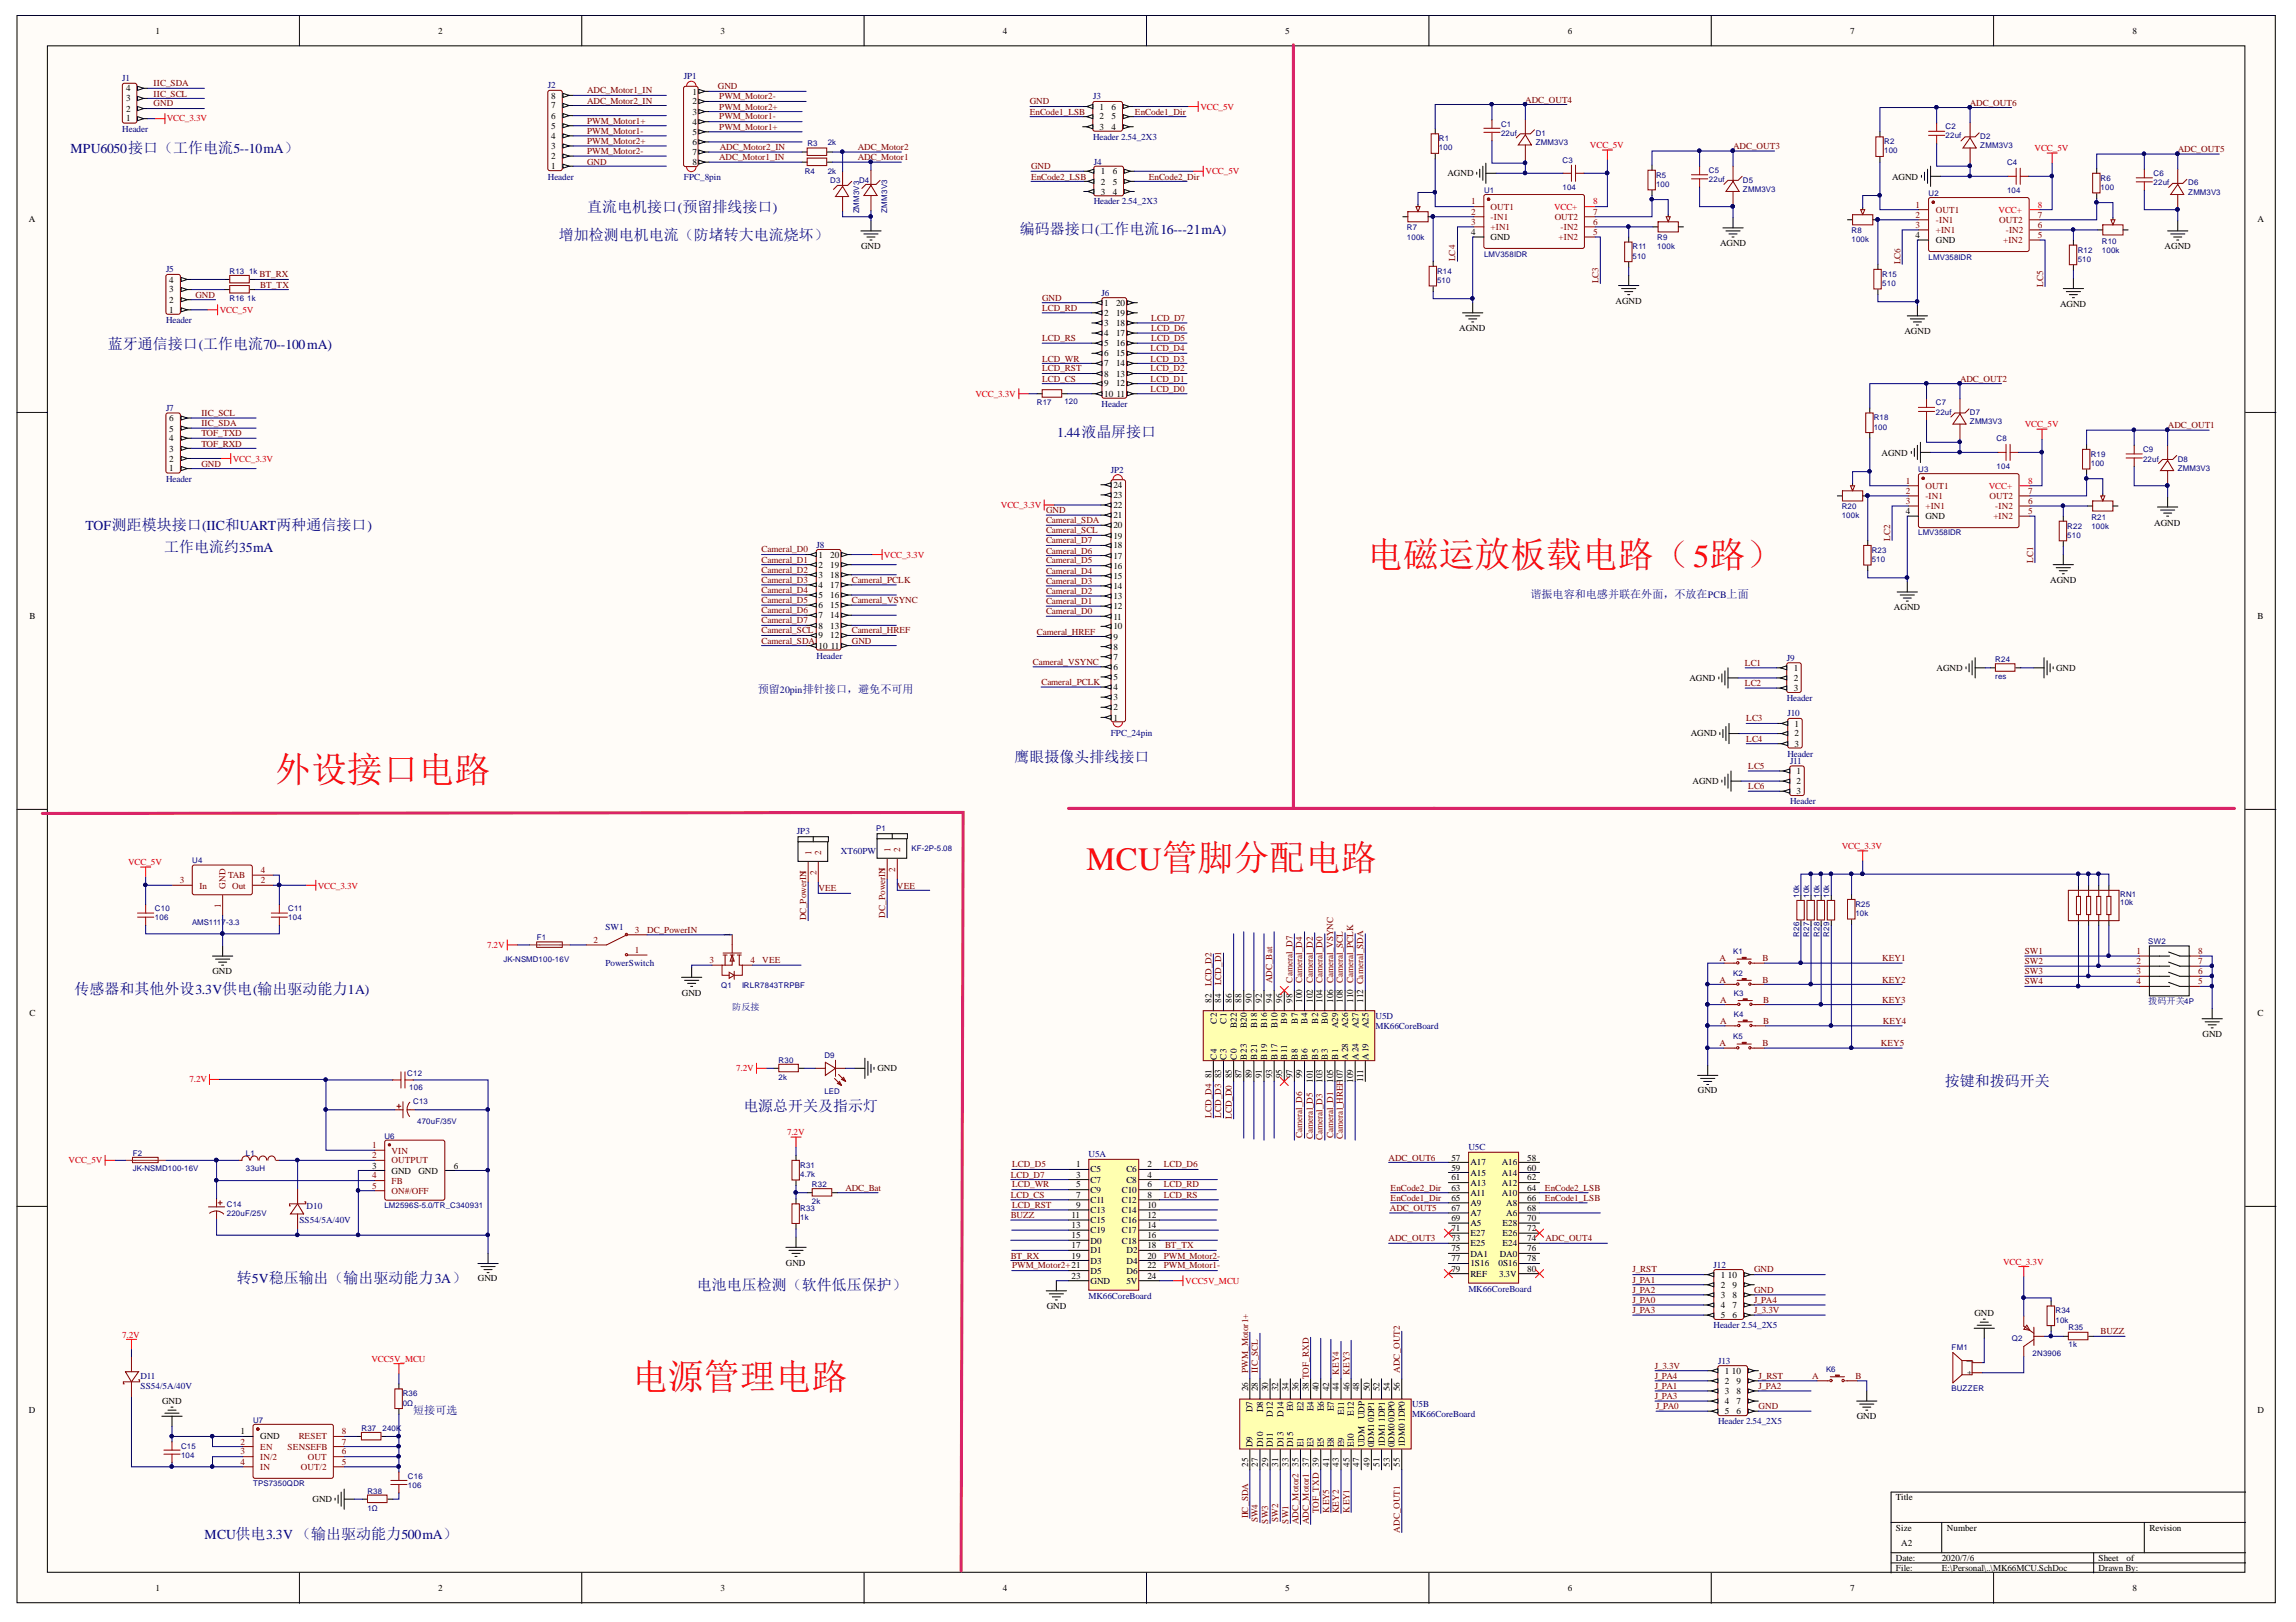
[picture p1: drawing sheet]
<svg xmlns="http://www.w3.org/2000/svg" width="297mm" height="210mm" viewBox="0 0 297 210" stroke-linecap="round" stroke-linejoin="round" font-family="sans-serif">
<defs><g id="words">
<g font-size="4.6" fill="#f00">
<text x="176.9" y="73.3">电磁运放板载电路（5路）</text>
<text x="35.6" y="101.2">外设接口电路</text>
<text x="81.8" y="179.8">电源管理电路</text>
</g>
<text font-size="4.2" fill="#f00" x="140.6" y="112.6">MCU管脚分配电路</text>
<g font-size="1.9" fill="#000080">
<text x="76" y="27.4">直流电机接口(预留排线接口)</text>
<text x="72.3" y="31.1">增加检测电机电流（防堵转大电流烧坏）</text>
<text x="131.9" y="30.2">编码器接口(工作电流16---21mA)</text>
<text x="14" y="45.1">蓝牙通信接口(工作电流70--100mA)</text>
<text x="21.2" y="71.4">工作电流约35mA</text>
<text x="131.3" y="98.6">鹰眼摄像头排线接口</text>
<text x="9.6" y="128.6">传感器和其他外设3.3V供电(输出驱动能力1A)</text>
<text x="96.2" y="143.8">电源总开关及指示灯</text>
<text x="251.6" y="140.5">按键和拨码开关</text>
<text x="30.6" y="166">转5V稳压输出（输出驱动能力3A）</text>
<text x="90.2" y="166.9">电池电压检测（软件低压保护）</text>
</g>
<g font-size="1.8" fill="#000080">
<text x="9.1" y="19.9">MPU6050接口（工作电流5--10mA）</text>
<text x="136.8" y="56.6">1.44液晶屏接口</text>
<text x="11.1" y="68.6">TOF测距模块接口(IIC和UART两种通信接口)</text>
<text x="26.5" y="199.1">MCU供电3.3V （输出驱动能力500mA）</text>
</g>
<g font-size="1.4" fill="#000080">
<text x="198" y="77.4">谐振电容和电感并联在外面，不放在</text>
<text x="98" y="89.6">预留</text>
<text x="53.5" y="183">短接可选</text>
</g>
<g font-size="1.3" fill="#000080">
<text x="220.9" y="77.4">PCB上面</text>
<text x="100.9" y="89.6">20pin排针接口，避免不可用</text>
</g>
<g font-size="1.2">
<text x="20.1" y="4.4">1</text>
<text x="56.7" y="4.4">2</text>
<text x="93.2" y="4.4">3</text>
<text x="129.7" y="4.4">4</text>
<text x="166.3" y="4.4">5</text>
<text x="202.8" y="4.4">6</text>
<text x="239.4" y="4.4">7</text>
<text x="275.9" y="4.4">8</text>
<text x="16.3" y="11.8">4</text>
<text x="16.3" y="15.7">1</text>
<text x="16.3" y="14.4">2</text>
<text x="16.3" y="13.1">3</text>
<text x="71.3" y="18">4</text>
<text x="71.3" y="16.6">5</text>
<text x="71.3" y="15.4">6</text>
<text x="71.3" y="14">7</text>
<text x="71.3" y="12.8">8</text>
<text x="89.6" y="12.3">1</text>
<text x="89.6" y="13.5">2</text>
<text x="89.6" y="14.9">3</text>
<text x="89.6" y="16.1">4</text>
<text x="89.6" y="17.5">5</text>
<text x="142.3" y="14.2">1</text>
<text x="142.3" y="15.5">2</text>
<text x="142.3" y="16.8">3</text>
<text x="143.8" y="16.8">4</text>
<text x="143.8" y="15.5">5</text>
<text x="143.8" y="14.2">6</text>
<text x="71.3" y="21.9">1</text>
<text x="71.3" y="20.6">2</text>
<text x="71.3" y="19.3">3</text>
<text x="89.6" y="18.8">6</text>
<text x="89.6" y="20.1">7</text>
<text x="89.6" y="21.4">8</text>
<text x="142.4" y="22.6">1</text>
<text x="142.4" y="23.9">2</text>
<text x="144" y="23.9">5</text>
<text x="144" y="22.6">6</text>
<text x="187.3" y="22.8">AGND</text>
<text x="244.8" y="23.2">AGND</text>
<text x="3.7" y="28.7">A</text>
<text x="142.4" y="25.2">3</text>
<text x="144" y="25.2">4</text>
<text x="292.1" y="28.7">A</text>
<text x="111.4" y="32.3">GND</text>
<text x="190.3" y="30.4">4</text>
<text x="192.8" y="31.1">GND</text>
<text x="222.5" y="31.9">AGND</text>
<text x="247.8" y="30.8">4</text>
<text x="250.4" y="31.4">GND</text>
<text x="280" y="32.3">AGND</text>
<text x="21.9" y="40.5">1</text>
<text x="21.9" y="39.2">2</text>
<text x="21.9" y="37.8">3</text>
<text x="21.9" y="36.6">4</text>
<text x="142.9" y="39.5">1</text>
<text x="142.9" y="40.9">2</text>
<text x="144.4" y="40.9">19</text>
<text x="144.4" y="39.5">20</text>
<text x="209" y="39.3">AGND</text>
<text x="266.5" y="39.7">AGND</text>
<text x="142.9" y="42.2">3</text>
<text x="142.9" y="43.5">4</text>
<text x="142.9" y="44.8">5</text>
<text x="142.9" y="46.1">6</text>
<text x="142.9" y="47.4">7</text>
<text x="144.4" y="47.4">14</text>
<text x="144.4" y="46.1">15</text>
<text x="144.4" y="44.8">16</text>
<text x="144.4" y="43.5">17</text>
<text x="144.4" y="42.2">18</text>
<text x="188.8" y="42.8">AGND</text>
<text x="246.4" y="43.3">AGND</text>
<text x="142.9" y="48.7">8</text>
<text x="142.9" y="50">9</text>
<text x="142.9" y="51.4">10</text>
<text x="144.4" y="50">12</text>
<text x="144.4" y="48.7">13</text>
<text x="144.5" y="51.4">11</text>
<text x="21.9" y="59.7">2</text>
<text x="21.9" y="58.5">3</text>
<text x="21.9" y="57.1">4</text>
<text x="21.9" y="55.8">5</text>
<text x="21.9" y="54.5">6</text>
<text x="243.4" y="59">AGND</text>
<text x="21.9" y="61">1</text>
<text x="144" y="65.7">22</text>
<text x="144" y="64.5">23</text>
<text x="144" y="63.1">24</text>
<text x="144" y="71">18</text>
<text x="144" y="69.7">19</text>
<text x="144" y="68.3">20</text>
<text x="144" y="67.1">21</text>
<text x="246.6" y="66.6">4</text>
<text x="249.1" y="67.2">GND</text>
<text x="278.7" y="68">AGND</text>
<text x="105.9" y="72.1">1</text>
<text x="105.9" y="73.5">2</text>
<text x="105.9" y="74.8">3</text>
<text x="105.9" y="76.1">4</text>
<text x="105.9" y="77.4">5</text>
<text x="107.4" y="77.4">16</text>
<text x="107.4" y="76.1">17</text>
<text x="107.4" y="74.8">18</text>
<text x="107.4" y="73.5">19</text>
<text x="107.4" y="72.1">20</text>
<text x="144" y="77.6">13</text>
<text x="144" y="76.2">14</text>
<text x="144" y="74.9">15</text>
<text x="144" y="73.6">16</text>
<text x="144" y="72.3">17</text>
<text x="265.2" y="75.4">AGND</text>
<text x="3.8" y="80.1">B</text>
<text x="105.9" y="78.7">6</text>
<text x="105.9" y="80">7</text>
<text x="105.9" y="81.4">8</text>
<text x="105.9" y="82.6">9</text>
<text x="105.9" y="84">10</text>
<text x="107.4" y="82.6">12</text>
<text x="107.4" y="81.4">13</text>
<text x="107.4" y="80">14</text>
<text x="107.4" y="78.7">15</text>
<text x="107.5" y="84">11</text>
<text x="144" y="82.8">9</text>
<text x="144" y="81.4">10</text>
<text x="144" y="80.2">11</text>
<text x="144" y="78.8">12</text>
<text x="245" y="79">AGND</text>
<text x="292.1" y="80.1">B</text>
<text x="144" y="89.3">4</text>
<text x="144" y="88">5</text>
<text x="144" y="86.7">6</text>
<text x="144" y="85.4">7</text>
<text x="144" y="84.1">8</text>
<text x="218.6" y="88.1">AGND</text>
<text x="232.1" y="86.8">1</text>
<text x="232.1" y="88.1">2</text>
<text x="232.1" y="89.5">3</text>
<text x="250.5" y="86.8">AGND</text>
<text x="266" y="86.8">GND</text>
<text x="144" y="93.3">1</text>
<text x="144" y="91.9">2</text>
<text x="144" y="90.7">3</text>
<text x="218.7" y="95.3">AGND</text>
<text x="232.2" y="94">1</text>
<text x="232.2" y="95.3">2</text>
<text x="219" y="101.5">AGND</text>
<text x="232.2" y="96.6">3</text>
<text x="232.4" y="100.2">1</text>
<text x="232.4" y="101.5">2</text>
<text x="232.4" y="102.8">3</text>
<text x="3.8" y="131.5">C</text>
<text x="27.5" y="126">GND</text>
<text x="88.2" y="128.8">GND</text>
<text x="156.7" y="129.8" transform="rotate(-90 156.7 129.8)">82</text>
<text x="158" y="129.8" transform="rotate(-90 158 129.8)">84</text>
<text x="159.4" y="129.8" transform="rotate(-90 159.4 129.8)">86</text>
<text x="160.6" y="129.8" transform="rotate(-90 160.6 129.8)">88</text>
<text x="162" y="129.8" transform="rotate(-90 162 129.8)">90</text>
<text x="163.2" y="129.8" transform="rotate(-90 163.2 129.8)">92</text>
<text x="164.6" y="129.8" transform="rotate(-90 164.6 129.8)">94</text>
<text x="165.9" y="129.8" transform="rotate(-90 165.9 129.8)">96</text>
<text x="167.2" y="129.8" transform="rotate(-90 167.2 129.8)">98</text>
<text x="168.5" y="129.8" transform="rotate(-90 168.5 129.8)">100 Cameral_D4</text>
<text x="169.8" y="129.8" transform="rotate(-90 169.8 129.8)">102 Cameral_D2</text>
<text x="171.1" y="129.8" transform="rotate(-90 171.1 129.8)">104 Cameral_D0</text>
<text x="172.5" y="129.8" transform="rotate(-90 172.5 129.8)">106 Cameral_VSYNC</text>
<text x="173.7" y="129.8" transform="rotate(-90 173.7 129.8)">108 Cameral_SCL</text>
<text x="175.1" y="129.8" transform="rotate(-90 175.1 129.8)">110 Cameral_PCLK</text>
<text x="176.4" y="129.8" transform="rotate(-90 176.4 129.8)">112 Cameral_SDA</text>
<text x="292.1" y="131.5">C</text>
<text x="157.4" y="137.1" transform="rotate(-90 157.4 137.1)">C4</text>
<text x="157.4" y="132.5" transform="rotate(-90 157.4 132.5)">C2</text>
<text x="158.7" y="137.1" transform="rotate(-90 158.7 137.1)">C3</text>
<text x="158.7" y="132.5" transform="rotate(-90 158.7 132.5)">C1</text>
<text x="160" y="137.1" transform="rotate(-90 160 137.1)">C0</text>
<text x="160" y="133.1" transform="rotate(-90 160 133.1)">B22</text>
<text x="161.3" y="137.1" transform="rotate(-90 161.3 137.1)">B23</text>
<text x="161.3" y="133.1" transform="rotate(-90 161.3 133.1)">B20</text>
<text x="162.6" y="137.1" transform="rotate(-90 162.6 137.1)">B21</text>
<text x="162.6" y="133.1" transform="rotate(-90 162.6 133.1)">B18</text>
<text x="163.9" y="137.1" transform="rotate(-90 163.9 137.1)">B19</text>
<text x="163.9" y="133.1" transform="rotate(-90 163.9 133.1)">B16</text>
<text x="165.3" y="137.1" transform="rotate(-90 165.3 137.1)">B17</text>
<text x="165.3" y="133.1" transform="rotate(-90 165.3 133.1)">B10</text>
<text x="166.5" y="137.1" transform="rotate(-90 166.5 137.1)">B11</text>
<text x="166.5" y="132.5" transform="rotate(-90 166.5 132.5)">B9</text>
<text x="167.9" y="137.1" transform="rotate(-90 167.9 137.1)">B8</text>
<text x="167.9" y="132.5" transform="rotate(-90 167.9 132.5)">B7</text>
<text x="169.2" y="137.1" transform="rotate(-90 169.2 137.1)">B6</text>
<text x="169.2" y="132.5" transform="rotate(-90 169.2 132.5)">B4</text>
<text x="170.5" y="137.1" transform="rotate(-90 170.5 137.1)">B5</text>
<text x="170.5" y="132.5" transform="rotate(-90 170.5 132.5)">B2</text>
<text x="171.8" y="137.1" transform="rotate(-90 171.8 137.1)">B3</text>
<text x="171.8" y="132.5" transform="rotate(-90 171.8 132.5)">B0</text>
<text x="173.1" y="137.1" transform="rotate(-90 173.1 137.1)">B1</text>
<text x="173.1" y="133.1" transform="rotate(-90 173.1 133.1)">A29</text>
<text x="174.4" y="137.1" transform="rotate(-90 174.4 137.1)">A28</text>
<text x="174.4" y="133.1" transform="rotate(-90 174.4 133.1)">A26</text>
<text x="175.8" y="137.1" transform="rotate(-90 175.8 137.1)">A24</text>
<text x="175.8" y="133.1" transform="rotate(-90 175.8 133.1)">A27</text>
<text x="177" y="137.1" transform="rotate(-90 177 137.1)">A19</text>
<text x="177" y="133.1" transform="rotate(-90 177 133.1)">A25</text>
<text x="285" y="134.2">GND</text>
<text x="113.5" y="138.6">GND</text>
<text x="156.7" y="139.6" transform="rotate(-90 156.7 139.6)">81</text>
<text x="158" y="139.6" transform="rotate(-90 158 139.6)">83</text>
<text x="159.4" y="139.6" transform="rotate(-90 159.4 139.6)">85</text>
<text x="160.6" y="139.6" transform="rotate(-90 160.6 139.6)">87</text>
<text x="162" y="139.6" transform="rotate(-90 162 139.6)">89</text>
<text x="163.2" y="139.6" transform="rotate(-90 163.2 139.6)">91</text>
<text x="164.6" y="139.6" transform="rotate(-90 164.6 139.6)">93</text>
<text x="165.9" y="139.6" transform="rotate(-90 165.9 139.6)">95</text>
<text x="167.2" y="139.6" transform="rotate(-90 167.2 139.6)">97</text>
<text x="168.5" y="139.6" transform="rotate(-90 168.5 139.6)">99</text>
<text x="169.8" y="140.2" transform="rotate(-90 169.8 140.2)">101</text>
<text x="171.1" y="140.2" transform="rotate(-90 171.1 140.2)">103</text>
<text x="172.5" y="140.2" transform="rotate(-90 172.5 140.2)">105</text>
<text x="175.1" y="140.2" transform="rotate(-90 175.1 140.2)">109</text>
<text x="176.4" y="140.1" transform="rotate(-90 176.4 140.1)">111</text>
<text x="219.7" y="141.5">GND</text>
<text x="48.1" y="151.2">3</text>
<text x="50.7" y="151.9">GND</text>
<text x="54.1" y="151.9">GND</text>
<text x="58.7" y="151.2">6</text>
<text x="139.2" y="151.1">1</text>
<text x="139.2" y="152.4">3</text>
<text x="139.2" y="153.7">5</text>
<text x="139.2" y="155">7</text>
<text x="141.1" y="151.7">C5</text>
<text x="141.1" y="153.1">C7</text>
<text x="141.1" y="154.3">C9</text>
<text x="141.1" y="155.7">C11</text>
<text x="145.1" y="154.3">C10</text>
<text x="145.1" y="155.7">C12</text>
<text x="145.7" y="151.7">C6</text>
<text x="145.7" y="153.1">C8</text>
<text x="148.4" y="151.1">2</text>
<text x="148.4" y="152.4">4</text>
<text x="148.4" y="153.7">6</text>
<text x="148.4" y="155">8</text>
<text x="187.8" y="150.2">57</text>
<text x="187.8" y="151.5">59</text>
<text x="187.8" y="152.7">61</text>
<text x="187.8" y="154.1">63</text>
<text x="187.8" y="155.4">65</text>
<text x="190.2" y="150.8">A17</text>
<text x="190.2" y="152.2">A15</text>
<text x="190.2" y="153.4">A13</text>
<text x="190.2" y="154.8">A11</text>
<text x="194.3" y="150.8">A16</text>
<text x="194.3" y="152.2">A14</text>
<text x="194.3" y="153.4">A12</text>
<text x="194.3" y="154.8">A10</text>
<text x="197.6" y="150.2">58</text>
<text x="197.6" y="151.5">60</text>
<text x="197.6" y="152.7">62</text>
<text x="197.6" y="154.1">64</text>
<text x="197.6" y="155.4">66</text>
<text x="138.6" y="157.6">11</text>
<text x="138.6" y="158.9">13</text>
<text x="138.6" y="160.3">15</text>
<text x="138.6" y="161.5">17</text>
<text x="139.2" y="156.3">9</text>
<text x="141.1" y="157">C13</text>
<text x="141.1" y="158.3">C15</text>
<text x="141.1" y="159.6">C19</text>
<text x="141.1" y="160.9">D0</text>
<text x="145.1" y="157">C14</text>
<text x="145.1" y="158.3">C16</text>
<text x="145.1" y="159.6">C17</text>
<text x="145.1" y="160.9">C18</text>
<text x="148.4" y="156.3">10</text>
<text x="148.4" y="157.6">12</text>
<text x="148.4" y="158.9">14</text>
<text x="148.4" y="160.3">16</text>
<text x="148.4" y="161.5">18</text>
<text x="187.8" y="156.7">67</text>
<text x="187.8" y="158">69</text>
<text x="187.8" y="159.3">71</text>
<text x="187.8" y="160.6">73</text>
<text x="187.8" y="162">75</text>
<text x="190.2" y="156">A9</text>
<text x="190.2" y="157.4">A7</text>
<text x="190.2" y="158.7">A5</text>
<text x="190.2" y="160">E27</text>
<text x="190.2" y="161.3">E25</text>
<text x="194.4" y="158.7">E28</text>
<text x="194.4" y="160">E26</text>
<text x="194.4" y="161.3">E24</text>
<text x="194.9" y="156">A8</text>
<text x="194.9" y="157.4">A6</text>
<text x="197.6" y="156.7">68</text>
<text x="197.6" y="158">70</text>
<text x="197.6" y="159.3">72</text>
<text x="197.6" y="160.6">74</text>
<text x="197.6" y="162">76</text>
<text x="61.8" y="165.8">GND</text>
<text x="101.7" y="163.8">GND</text>
<text x="138.6" y="162.9">19</text>
<text x="138.6" y="165.5">23</text>
<text x="141.1" y="162.2">D1</text>
<text x="141.1" y="163.6">D3</text>
<text x="141.1" y="164.8">D5</text>
<text x="141.1" y="166.2">GND</text>
<text x="145.7" y="162.2">D2</text>
<text x="145.7" y="163.6">D4</text>
<text x="145.7" y="164.8">D6</text>
<text x="145.7" y="166.2">5V</text>
<text x="148.4" y="162.9">20</text>
<text x="148.4" y="164.1">22</text>
<text x="148.4" y="165.5">24</text>
<text x="187.8" y="163.2">77</text>
<text x="187.8" y="164.6">79</text>
<text x="190.2" y="162.6">DA1</text>
<text x="190.2" y="163.9">1S16</text>
<text x="190.2" y="165.2">REF</text>
<text x="193.9" y="163.9">0S16</text>
<text x="193.9" y="165.2">3.3V</text>
<text x="194" y="162.6">DA0</text>
<text x="197.6" y="163.2">78</text>
<text x="197.6" y="164.6">80</text>
<text x="222.6" y="165.3">1</text>
<text x="222.6" y="166.7">2</text>
<text x="222.6" y="168">3</text>
<text x="223.5" y="165.3">10</text>
<text x="224.1" y="168">8</text>
<text x="224.1" y="166.7">9</text>
<text x="135.4" y="169.4">GND</text>
<text x="222.6" y="169.3">4</text>
<text x="222.6" y="170.6">5</text>
<text x="224.1" y="170.6">6</text>
<text x="224.1" y="169.3">7</text>
<text x="255.4" y="170.3">GND</text>
<text x="223.1" y="177.7">1</text>
<text x="223.1" y="179.1">2</text>
<text x="224.1" y="177.7">10</text>
<text x="224.6" y="179.1">9</text>
<text x="254.3" y="176.7">－</text>
<text x="3.7" y="182.8">D</text>
<text x="21" y="181.7">GND</text>
<text x="31.1" y="185.6">1</text>
<text x="161.5" y="180" transform="rotate(-90 161.5 180)">26</text>
<text x="162.1" y="182.7" transform="rotate(-90 162.1 182.7)">D7</text>
<text x="162.7" y="180" transform="rotate(-90 162.7 180)">28</text>
<text x="163.4" y="182.7" transform="rotate(-90 163.4 182.7)">D8</text>
<text x="164.1" y="180" transform="rotate(-90 164.1 180)">30</text>
<text x="164.7" y="183.3" transform="rotate(-90 164.7 183.3)">D12</text>
<text x="165.4" y="180" transform="rotate(-90 165.4 180)">32</text>
<text x="166" y="183.3" transform="rotate(-90 166 183.3)">D14</text>
<text x="166.7" y="180" transform="rotate(-90 166.7 180)">34</text>
<text x="167.3" y="182.6" transform="rotate(-90 167.3 182.6)">E0</text>
<text x="168" y="180" transform="rotate(-90 168 180)">36</text>
<text x="168.7" y="182.6" transform="rotate(-90 168.7 182.6)">E2</text>
<text x="169.3" y="180" transform="rotate(-90 169.3 180)">38 TOF_RXD</text>
<text x="169.9" y="182.6" transform="rotate(-90 169.9 182.6)">E4</text>
<text x="170.6" y="180" transform="rotate(-90 170.6 180)">40</text>
<text x="171.3" y="182.6" transform="rotate(-90 171.3 182.6)">E6</text>
<text x="172" y="180" transform="rotate(-90 172 180)">42</text>
<text x="172.5" y="182.6" transform="rotate(-90 172.5 182.6)">E7</text>
<text x="173.2" y="180" transform="rotate(-90 173.2 180)">44</text>
<text x="173.9" y="183.2" transform="rotate(-90 173.9 183.2)">E11</text>
<text x="174.6" y="180" transform="rotate(-90 174.6 180)">46</text>
<text x="175.2" y="183.2" transform="rotate(-90 175.2 183.2)">E12</text>
<text x="175.8" y="180" transform="rotate(-90 175.8 180)">48</text>
<text x="176.5" y="183.7" transform="rotate(-90 176.5 183.7)">UDP</text>
<text x="177.2" y="180" transform="rotate(-90 177.2 180)">50</text>
<text x="177.8" y="184" transform="rotate(-90 177.8 184)">0DP1</text>
<text x="178.5" y="180" transform="rotate(-90 178.5 180)">52</text>
<text x="179.1" y="184" transform="rotate(-90 179.1 184)">1DP1</text>
<text x="179.8" y="180" transform="rotate(-90 179.8 180)">54</text>
<text x="180.4" y="184" transform="rotate(-90 180.4 184)">0DP0</text>
<text x="181.1" y="180" transform="rotate(-90 181.1 180)">56</text>
<text x="181.8" y="184" transform="rotate(-90 181.8 184)">1DP0</text>
<text x="223.1" y="180.4">3</text>
<text x="223.1" y="181.7">4</text>
<text x="223.1" y="183">5</text>
<text x="224.6" y="183">6</text>
<text x="224.6" y="181.7">7</text>
<text x="224.6" y="180.4">8</text>
<text x="240.2" y="183.7">GND</text>
<text x="292.1" y="182.8">D</text>
<text x="33.7" y="186.3">GND</text>
<text x="161.5" y="189.8" transform="rotate(-90 161.5 189.8)">25</text>
<text x="162.1" y="187.3" transform="rotate(-90 162.1 187.3)">D9</text>
<text x="162.7" y="189.8" transform="rotate(-90 162.7 189.8)">27</text>
<text x="163.4" y="187.3" transform="rotate(-90 163.4 187.3)">D10</text>
<text x="164.1" y="189.8" transform="rotate(-90 164.1 189.8)">29</text>
<text x="164.7" y="187.3" transform="rotate(-90 164.7 187.3)">D11</text>
<text x="165.4" y="189.8" transform="rotate(-90 165.4 189.8)">31</text>
<text x="166" y="187.3" transform="rotate(-90 166 187.3)">D13</text>
<text x="166.7" y="189.8" transform="rotate(-90 166.7 189.8)">33</text>
<text x="167.3" y="187.3" transform="rotate(-90 167.3 187.3)">D15</text>
<text x="168" y="189.8" transform="rotate(-90 168 189.8)">35</text>
<text x="168.7" y="187.3" transform="rotate(-90 168.7 187.3)">E1</text>
<text x="169.3" y="189.8" transform="rotate(-90 169.3 189.8)">37</text>
<text x="169.9" y="187.3" transform="rotate(-90 169.9 187.3)">E3</text>
<text x="171.3" y="187.3" transform="rotate(-90 171.3 187.3)">E5</text>
<text x="172" y="189.8" transform="rotate(-90 172 189.8)">41</text>
<text x="172.5" y="187.3" transform="rotate(-90 172.5 187.3)">E8</text>
<text x="173.2" y="189.8" transform="rotate(-90 173.2 189.8)">43</text>
<text x="173.9" y="187.3" transform="rotate(-90 173.9 187.3)">E9</text>
<text x="174.6" y="189.8" transform="rotate(-90 174.6 189.8)">45</text>
<text x="175.2" y="187.3" transform="rotate(-90 175.2 187.3)">E10</text>
<text x="175.8" y="189.8" transform="rotate(-90 175.8 189.8)">47</text>
<text x="176.5" y="187.3" transform="rotate(-90 176.5 187.3)">UDM</text>
<text x="177.2" y="189.8" transform="rotate(-90 177.2 189.8)">49</text>
<text x="177.8" y="187.3" transform="rotate(-90 177.8 187.3)">0DM1</text>
<text x="178.5" y="189.8" transform="rotate(-90 178.5 189.8)">51</text>
<text x="179.1" y="187.3" transform="rotate(-90 179.1 187.3)">1DM1</text>
<text x="179.8" y="189.8" transform="rotate(-90 179.8 189.8)">53</text>
<text x="180.4" y="187.3" transform="rotate(-90 180.4 187.3)">0DM0</text>
<text x="181.1" y="189.8" transform="rotate(-90 181.1 189.8)">55</text>
<text x="181.8" y="187.3" transform="rotate(-90 181.8 187.3)">1DM0</text>
<text x="40.4" y="194.4">GND</text>
<text x="245.3" y="194.1">Title</text>
<text x="245.3" y="198.1">Size</text>
<text x="245.3" y="202">Date:</text>
<text x="245.3" y="203.3">File:</text>
<text x="246" y="200.1">A2</text>
<text x="251.2" y="202">2020/7/6</text>
<text x="251.2" y="203.3">E:\Personal\..\MK66MCU.SchDoc</text>
<text x="251.9" y="198.1">Number</text>
<text x="271.5" y="202">Sheet</text>
<text x="271.5" y="203.3">Drawn By:</text>
<text x="275.1" y="202">of</text>
<text x="278.1" y="198.1">Revision</text>
<text x="20.1" y="205.9">1</text>
<text x="56.7" y="205.9">2</text>
<text x="93.2" y="205.9">3</text>
<text x="129.7" y="205.9">4</text>
<text x="166.3" y="205.9">5</text>
<text x="202.8" y="205.9">6</text>
<text x="239.4" y="205.9">7</text>
<text x="275.9" y="205.9">8</text>
</g>
<g font-size="1.2" fill="#000080">
<text x="15.8" y="10.5">J1</text>
<text x="70.9" y="11.4">J2</text>
<text x="88.5" y="10.2">JP1</text>
<text x="15.8" y="17.1">Header</text>
<text x="141.4" y="12.8">J3</text>
<text x="70.9" y="23.2">Header</text>
<text x="88.5" y="23.3">FPC_8pin</text>
<text x="141.4" y="18.1">Header 2.54_2X3</text>
<text x="141.5" y="21.3">J4</text>
<text x="141.5" y="26.4">Header 2.54_2X3</text>
<text x="21.5" y="35.2">J5</text>
<text x="21.5" y="41.8">Header</text>
<text x="142.5" y="38.3">J6</text>
<text x="21.5" y="53.2">J7</text>
<text x="142.5" y="52.6">Header</text>
<text x="21.5" y="62.3">Header</text>
<text x="143.7" y="61.2">JP2</text>
<text x="105.6" y="70.9">J8</text>
<text x="105.6" y="85.2">Header</text>
<text x="231.2" y="85.5">J9</text>
<text x="143.7" y="95.2">FPC_24pin</text>
<text x="231.2" y="90.7">Header</text>
<text x="231.2" y="92.7">J10</text>
<text x="231.2" y="97.9">Header</text>
<text x="231.6" y="98.8">J11</text>
<text x="103.1" y="107.9">JP3</text>
<text x="231.6" y="104.1">Header</text>
<text x="108.8" y="110.5">XT60PW</text>
<text x="78.3" y="120.3">SW1</text>
<text x="78.3" y="125">PowerSwitch</text>
<text x="94.7" y="130.7">防反接</text>
<text x="178" y="131.9">U5D</text>
<text x="277.9" y="129.9">拨码开关</text>
<text x="178" y="133.1">MK66CoreBoard</text>
<text x="140.8" y="149.8">U5A</text>
<text x="190" y="148.9">U5C</text>
<text x="38.7" y="158.3">SS54/5A/40V</text>
<text x="39.7" y="156.5">D10</text>
<text x="190" y="167.2">MK66CoreBoard</text>
<text x="221.7" y="164.1">J12</text>
<text x="140.8" y="168.1">MK66CoreBoard</text>
<text x="221.7" y="171.9">Header 2.54_2X5</text>
<text x="18.2" y="178.4">D11</text>
<text x="18.2" y="179.8">SS54/5A/40V</text>
<text x="222.3" y="176.5">J13</text>
<text x="182.7" y="182.1">U5B</text>
<text x="182.7" y="183.4">MK66CoreBoard</text>
<text x="222.3" y="184.3">Header 2.54_2X5</text>
</g>
<g font-size="1.2" fill="#800000">
<text x="19.9" y="11.2">IIC_SDA</text>
<text x="92.9" y="11.6">GND</text>
<text x="19.9" y="13.8">GND</text>
<text x="19.9" y="12.5">IIC_SCL</text>
<text x="76" y="17.3">PWM_Motor1-</text>
<text x="76" y="16.1">PWM_Motor1+</text>
<text x="76" y="13.4">ADC_Motor2_IN</text>
<text x="76" y="12.1">ADC_Motor1_IN</text>
<text x="93" y="12.8">PWM_Motor2-</text>
<text x="93" y="14.2">PWM_Motor2+</text>
<text x="93" y="15.5">PWM_Motor1-</text>
<text x="93" y="16.8">PWM_Motor1+</text>
<text x="133.2" y="13.5">GND</text>
<text x="133.2" y="14.9">EnCode1_LSB</text>
<text x="146.8" y="14.9">EnCode1_Dir</text>
<text x="197.3" y="13.3">ADC_OUT4</text>
<text x="254.8" y="13.7">ADC_OUT6</text>
<text x="76" y="21.3">GND</text>
<text x="76" y="19.9">PWM_Motor2-</text>
<text x="76" y="18.7">PWM_Motor2+</text>
<text x="93" y="20.7">ADC_Motor1_IN</text>
<text x="93.1" y="19.4">ADC_Motor2_IN</text>
<text x="111" y="19.4">ADC_Motor2</text>
<text x="111" y="20.7">ADC_Motor1</text>
<text x="133.4" y="21.9">GND</text>
<text x="133.4" y="23.2">EnCode2_LSB</text>
<text x="148.6" y="23.2">EnCode2_Dir</text>
<text x="224.2" y="19.3">ADC_OUT3</text>
<text x="281.7" y="19.7">ADC_OUT5</text>
<text x="33.6" y="35.9">BT_RX</text>
<text x="188.3" y="33.8" transform="rotate(-90 188.3 33.8)">LC4</text>
<text x="245.9" y="34.2" transform="rotate(-90 245.9 34.2)">LC6</text>
<text x="25.3" y="38.5">GND</text>
<text x="33.7" y="37.3">BT_TX</text>
<text x="134.8" y="38.9">GND</text>
<text x="134.8" y="40.2">LCD_RD</text>
<text x="148.9" y="41.6">LCD_D7</text>
<text x="206.8" y="36.7" transform="rotate(-90 206.8 36.7)">LC3</text>
<text x="264.3" y="37.1" transform="rotate(-90 264.3 37.1)">LC5</text>
<text x="134.8" y="44.2">LCD_RS</text>
<text x="134.8" y="46.8">LCD_WR</text>
<text x="148.9" y="46.8">LCD_D3</text>
<text x="148.9" y="45.5">LCD_D4</text>
<text x="148.9" y="44.2">LCD_D5</text>
<text x="148.9" y="42.8">LCD_D6</text>
<text x="26.1" y="53.8">IIC_SCL</text>
<text x="134.8" y="48.1">LCD_RST</text>
<text x="134.8" y="49.4">LCD_CS</text>
<text x="148.9" y="50.7">LCD_D0</text>
<text x="148.9" y="49.4">LCD_D1</text>
<text x="148.9" y="48.1">LCD_D2</text>
<text x="253.6" y="49.4">ADC_OUT2</text>
<text x="26.1" y="57.8">TOF_RXD</text>
<text x="26.1" y="56.4">TOF_TXD</text>
<text x="26.1" y="55.2">IIC_SDA</text>
<text x="280.5" y="55.4">ADC_OUT1</text>
<text x="26.1" y="60.4">GND</text>
<text x="98.5" y="71.5">Cameral_D0</text>
<text x="135.3" y="66.4">GND</text>
<text x="135.3" y="67.7">Cameral_SDA</text>
<text x="135.3" y="69">Cameral_SCL</text>
<text x="135.3" y="70.3">Cameral_D7</text>
<text x="135.3" y="71.6">Cameral_D6</text>
<text x="244.5" y="70" transform="rotate(-90 244.5 70)">LC2</text>
<text x="98.5" y="72.8">Cameral_D1</text>
<text x="98.5" y="74.1">Cameral_D2</text>
<text x="98.5" y="75.4">Cameral_D3</text>
<text x="98.5" y="76.7">Cameral_D4</text>
<text x="110.2" y="75.4">Cameral_PCLK</text>
<text x="135.3" y="76.9">Cameral_D2</text>
<text x="135.3" y="75.5">Cameral_D3</text>
<text x="135.3" y="74.3">Cameral_D4</text>
<text x="135.3" y="72.9">Cameral_D5</text>
<text x="263" y="72.8" transform="rotate(-90 263 72.8)">LC1</text>
<text x="98.5" y="78.1">Cameral_D5</text>
<text x="98.5" y="79.3">Cameral_D6</text>
<text x="98.5" y="80.7">Cameral_D7</text>
<text x="98.5" y="81.9">Cameral_SCL</text>
<text x="98.5" y="83.3">Cameral_SDA</text>
<text x="110.2" y="83.3">GND</text>
<text x="110.2" y="81.9">Cameral_HREF</text>
<text x="110.2" y="78.1">Cameral_VSYNC</text>
<text x="134.1" y="82.1">Cameral_HREF</text>
<text x="135.3" y="78.1">Cameral_D1</text>
<text x="135.3" y="79.5">Cameral_D0</text>
<text x="133.6" y="86">Cameral_VSYNC</text>
<text x="134.7" y="88.6">Cameral_PCLK</text>
<text x="225.7" y="86.2">LC1</text>
<text x="225.7" y="88.8">LC2</text>
<text x="225.9" y="93.4">LC3</text>
<text x="225.9" y="96">LC4</text>
<text x="226.2" y="99.5">LC5</text>
<text x="226.2" y="102.1">LC6</text>
<text x="104.3" y="119.1" transform="rotate(-90 104.3 119.1)">DC_PowerIN</text>
<text x="105.9" y="115.3">VEE</text>
<text x="114.5" y="118.8" transform="rotate(-90 114.5 118.8)">DC_PowerIN1</text>
<text x="116" y="115">VEE</text>
<text x="83.7" y="120.7">DC_PowerIN</text>
<text x="98.6" y="124.6">VEE</text>
<text x="243.5" y="124.4">KEY1</text>
<text x="261.9" y="123.4">SW1</text>
<text x="261.9" y="124.8">SW2</text>
<text x="156.7" y="127.7" transform="rotate(-90 156.7 127.7)">LCD_D2</text>
<text x="158" y="127.5" transform="rotate(-90 158 127.5)">LCD_D1</text>
<text x="164.6" y="127.2" transform="rotate(-90 164.6 127.2)">ADC_Bat</text>
<text x="167.2" y="127.1" transform="rotate(-90 167.2 127.1)">Cameral_D7</text>
<text x="243.5" y="127.1">KEY2</text>
<text x="243.5" y="129.8">KEY3</text>
<text x="261.9" y="126">SW3</text>
<text x="261.9" y="127.4">SW4</text>
<text x="243.3" y="135.3">KEY5</text>
<text x="243.6" y="132.5">KEY4</text>
<text x="156.7" y="144.6" transform="rotate(-90 156.7 144.6)">LCD_D4</text>
<text x="158" y="144.6" transform="rotate(-90 158 144.6)">LCD_D3</text>
<text x="159.4" y="144.8" transform="rotate(-90 159.4 144.8)">LCD_D0</text>
<text x="168.5" y="147.3" transform="rotate(-90 168.5 147.3)">Cameral_D6</text>
<text x="169.8" y="147.4" transform="rotate(-90 169.8 147.4)">Cameral_D5</text>
<text x="171.1" y="147.5" transform="rotate(-90 171.1 147.5)">Cameral_D3</text>
<text x="172.5" y="147.3" transform="rotate(-90 172.5 147.3)">Cameral_D1</text>
<text x="173.7" y="147.4" transform="rotate(-90 173.7 147.4)">Cameral_HREF107</text>
<text x="109.4" y="154.1">ADC_Bat</text>
<text x="130.8" y="152.4">LCD_D7</text>
<text x="130.8" y="155">LCD_CS</text>
<text x="130.9" y="151.1">LCD_D5</text>
<text x="130.9" y="153.7">LCD_WR</text>
<text x="150.6" y="151.1">LCD_D6</text>
<text x="150.6" y="155">LCD_RS</text>
<text x="150.6" y="153.7">LCD_RD</text>
<text x="179.6" y="150.2">ADC_OUT6</text>
<text x="179.9" y="155.4">EnCode1_Dir</text>
<text x="179.9" y="154.1">EnCode2_Dir</text>
<text x="199.9" y="155.4">EnCode1_LSB</text>
<text x="199.9" y="154.1">EnCode2_LSB</text>
<text x="130.8" y="157.6">BUZZ</text>
<text x="130.9" y="156.3">LCD_RST</text>
<text x="150.7" y="161.5">BT_TX</text>
<text x="179.6" y="160.6">ADC_OUT3</text>
<text x="179.8" y="156.7">ADC_OUT5</text>
<text x="199.9" y="160.6">ADC_OUT4</text>
<text x="130.8" y="162.9">BT_RX</text>
<text x="130.9" y="164.1">PWM_Motor2+21</text>
<text x="150.6" y="164.1">PWM_Motor1-</text>
<text x="150.6" y="162.9">PWM_Motor2-</text>
<text x="211.2" y="164.7">J_RST</text>
<text x="211.2" y="166">J_PA1</text>
<text x="211.2" y="167.3">J_PA2</text>
<text x="226.9" y="164.7">GND</text>
<text x="226.9" y="167.3">GND</text>
<text x="211.2" y="168.6">J_PA0</text>
<text x="211.2" y="169.9">J_PA3</text>
<text x="226.9" y="168.6">J_PA4</text>
<text x="226.9" y="169.9">J_3.3V</text>
<text x="271.8" y="172.7">BUZZ</text>
<text x="161.5" y="177.7" transform="rotate(-90 161.5 177.7)">PWM_Motor1+</text>
<text x="162.7" y="177.7" transform="rotate(-90 162.7 177.7)">IIC_SCL</text>
<text x="173.2" y="177.9" transform="rotate(-90 173.2 177.9)">KEY4</text>
<text x="174.6" y="177.9" transform="rotate(-90 174.6 177.9)">KEY3</text>
<text x="181.1" y="177.7" transform="rotate(-90 181.1 177.7)">ADC_OUT2</text>
<text x="214.1" y="177.2">J_3.3V</text>
<text x="214.1" y="179.8">J_PA1</text>
<text x="214.1" y="178.4">J_PA4</text>
<text x="227.5" y="179.8">J_PA2</text>
<text x="227.5" y="178.4">J_RST</text>
<text x="214.1" y="181">J_PA3</text>
<text x="214.2" y="182.4">J_PA0</text>
<text x="227.5" y="182.4">GND</text>
<text x="161.5" y="196.5" transform="rotate(-90 161.5 196.5)">IIC_SDA</text>
<text x="162.7" y="197" transform="rotate(-90 162.7 197)">SW4</text>
<text x="164.1" y="197.2" transform="rotate(-90 164.1 197.2)">SW3</text>
<text x="165.4" y="196.9" transform="rotate(-90 165.4 196.9)">SW2</text>
<text x="166.7" y="197.2" transform="rotate(-90 166.7 197.2)">SW1</text>
<text x="168" y="197.3" transform="rotate(-90 168 197.3)">ADC_Motor2</text>
<text x="169.3" y="197.3" transform="rotate(-90 169.3 197.3)">ADC_Motor1</text>
<text x="170.6" y="195.8" transform="rotate(-90 170.6 195.8)">TOF_TXD 39</text>
<text x="172" y="195.7" transform="rotate(-90 172 195.7)">KEY5</text>
<text x="173.2" y="195.8" transform="rotate(-90 173.2 195.8)">KEY2</text>
<text x="174.6" y="195.7" transform="rotate(-90 174.6 195.7)">KEY1</text>
<text x="181.1" y="198.4" transform="rotate(-90 181.1 198.4)">ADC_OUT1</text>
</g>
<g font-size="1.2" fill="#f00">
<text x="21.6" y="15.7">VCC_3.3V</text>
<text x="155.3" y="14.2">VCC_5V</text>
<text x="156" y="22.6">VCC_5V</text>
<text x="205.7" y="19.2">VCC_5V</text>
<text x="263.2" y="19.5">VCC_5V</text>
<text x="201" y="27.1">VCC+</text>
<text x="206.1" y="26.4">8</text>
<text x="258.6" y="27.5">VCC+</text>
<text x="263.6" y="26.9">8</text>
<text x="28.4" y="40.5">VCC_5V</text>
<text x="126.2" y="51.4">VCC_3.3V</text>
<text x="30.1" y="59.7">VCC_3.3V</text>
<text x="261.9" y="55.3">VCC_5V</text>
<text x="129.5" y="65.7">VCC_3.3V</text>
<text x="257.3" y="63.3">VCC+</text>
<text x="262.4" y="62.6">8</text>
<text x="114.4" y="72.1">VCC_3.3V</text>
<text x="16.6" y="111.9">VCC_5V</text>
<text x="238.3" y="109.8">VCC_3.3V</text>
<text x="41.1" y="115">VCC_3.3V</text>
<text x="63" y="122.7">7.2V</text>
<text x="24.5" y="140.1">7.2V</text>
<text x="95.2" y="138.6">7.2V</text>
<text x="101.8" y="146.9">7.2V</text>
<text x="8.9" y="150.5">VCC_5V</text>
<text x="153.3" y="166.2">VCC5V_MCU</text>
<text x="259.2" y="163.6">VCC_3.3V</text>
<text x="15.8" y="173.1">7.2V</text>
<text x="48" y="176.2">VCC5V_MCU</text>
</g>
<g font-size="1.2" fill="#800">
<text x="190.3" y="26.4">1</text>
<text x="190.3" y="27.8">2</text>
<text x="190.3" y="29.1">3</text>
<text x="192.8" y="27.1">OUT1</text>
<text x="192.8" y="28.5">-IN1</text>
<text x="192.8" y="29.7">+IN1</text>
<text x="201.1" y="28.5">OUT2</text>
<text x="201.9" y="29.7">-IN2</text>
<text x="206.1" y="29.1">6</text>
<text x="206.1" y="27.8">7</text>
<text x="247.8" y="26.9">1</text>
<text x="247.8" y="28.2">2</text>
<text x="247.8" y="29.5">3</text>
<text x="250.4" y="27.5">OUT1</text>
<text x="250.4" y="28.8">-IN1</text>
<text x="258.6" y="28.8">OUT2</text>
<text x="263.6" y="29.5">6</text>
<text x="263.6" y="28.2">7</text>
<text x="201.6" y="31.1">+IN2</text>
<text x="206.1" y="30.4">5</text>
<text x="250.4" y="30.2">+IN1</text>
<text x="259.2" y="31.4">+IN2</text>
<text x="259.5" y="30.2">-IN2</text>
<text x="263.6" y="30.8">5</text>
<text x="246.6" y="62.6">1</text>
<text x="246.6" y="64">2</text>
<text x="246.6" y="65.2">3</text>
<text x="249.1" y="63.3">OUT1</text>
<text x="249.1" y="64.5">-IN1</text>
<text x="249.1" y="65.9">+IN1</text>
<text x="257.4" y="64.5">OUT2</text>
<text x="258.1" y="65.9">-IN2</text>
<text x="262.4" y="65.2">6</text>
<text x="262.4" y="64">7</text>
<text x="257.9" y="67.2">+IN2</text>
<text x="262.4" y="66.6">5</text>
<text x="29.5" y="113.6">TAB</text>
<text x="33.7" y="113">4</text>
<text x="104.3" y="113.2" transform="rotate(-90 104.3 113.2)">1</text>
<text x="105" y="110.7" transform="rotate(-90 105 110.7)">1</text>
<text x="105.6" y="113.2" transform="rotate(-90 105.6 113.2)">2</text>
<text x="106.2" y="110.7" transform="rotate(-90 106.2 110.7)">2</text>
<text x="115.2" y="110.2" transform="rotate(-90 115.2 110.2)">1</text>
<text x="115.8" y="112.8" transform="rotate(-90 115.8 112.8)">2</text>
<text x="116.5" y="110.2" transform="rotate(-90 116.5 110.2)">2</text>
<text x="23.3" y="114.3">3</text>
<text x="25.8" y="115">In</text>
<text x="28.6" y="117.5" transform="rotate(-90 28.6 117.5)">1</text>
<text x="29.2" y="115" transform="rotate(-90 29.2 115)">GND</text>
<text x="30" y="115">Out</text>
<text x="33.7" y="114.3">2</text>
<text x="76.8" y="122">2</text>
<text x="82.1" y="123.3">1</text>
<text x="82.1" y="120.7">3</text>
<text x="91.8" y="124.6">3</text>
<text x="94.5" y="121.2" transform="rotate(-90 94.5 121.2)">1</text>
<text x="97.1" y="124.6">4</text>
<text x="222.4" y="124.4">A</text>
<text x="228" y="124.4">B</text>
<text x="276.4" y="124.8">2</text>
<text x="276.4" y="123.4">1</text>
<text x="284.4" y="124.8">7</text>
<text x="284.4" y="123.4">8</text>
<text x="222.4" y="127.1">A</text>
<text x="222.5" y="129.8">A</text>
<text x="228" y="127.1">B</text>
<text x="228.1" y="129.8">B</text>
<text x="276.4" y="126">3</text>
<text x="276.4" y="127.4">4</text>
<text x="284.4" y="127.4">5</text>
<text x="284.4" y="126">6</text>
<text x="222.4" y="135.3">A</text>
<text x="222.5" y="132.5">A</text>
<text x="228" y="135.3">B</text>
<text x="228.1" y="132.5">B</text>
<text x="48.1" y="148.6">1</text>
<text x="48.1" y="149.9">2</text>
<text x="50.7" y="149.3">VIN</text>
<text x="48.1" y="152.5">4</text>
<text x="48.1" y="153.8">5</text>
<text x="50.7" y="150.5">OUTPUT</text>
<text x="50.7" y="153.2">FB</text>
<text x="50.7" y="154.5">ON#/OFF</text>
<text x="234.5" y="178.4">A</text>
<text x="240" y="178.4">B</text>
<text x="44.2" y="185.6">8</text>
<text x="31.1" y="187">2</text>
<text x="31.1" y="188.2">3</text>
<text x="31.1" y="189.6">4</text>
<text x="33.7" y="187.6">EN</text>
<text x="33.7" y="188.9">IN/2</text>
<text x="33.7" y="190.3">IN</text>
<text x="37.2" y="187.6">SENSEFB</text>
<text x="38.7" y="186.3">RESET</text>
<text x="38.9" y="190.3">OUT/2</text>
<text x="39.8" y="188.9">OUT</text>
<text x="44.2" y="189.6">5</text>
<text x="44.2" y="188.2">6</text>
<text x="44.2" y="187">7</text>
</g>
<g font-size="1" fill="#000080">
<text x="194.2" y="16.4">C1</text>
<text x="194.2" y="17.6">22uf</text>
<text x="198.7" y="17.7">D1</text>
<text x="251.7" y="16.7">C2</text>
<text x="251.7" y="17.9">22uf</text>
<text x="256.2" y="18">D2</text>
<text x="104.1" y="22.6">R4</text>
<text x="104.5" y="18.9">R3</text>
<text x="107.1" y="18.8">2k</text>
<text x="107.1" y="22.5">2k</text>
<text x="107.4" y="23.7">D3</text>
<text x="111.1" y="23.7">D4</text>
<text x="186.2" y="18.3">R1</text>
<text x="186.2" y="19.4">100</text>
<text x="198.7" y="18.8">ZMM3V3</text>
<text x="202.1" y="21">C3</text>
<text x="214.2" y="23">R5</text>
<text x="221.1" y="22.4">C5</text>
<text x="221.1" y="23.6">22uf</text>
<text x="225.5" y="23.7">D5</text>
<text x="243.8" y="18.7">R2</text>
<text x="243.8" y="19.9">100</text>
<text x="256.2" y="19.2">ZMM3V3</text>
<text x="259.7" y="21.4">C4</text>
<text x="271.8" y="23.4">R6</text>
<text x="278.6" y="22.8">C6</text>
<text x="278.6" y="24">22uf</text>
<text x="283.1" y="24">D6</text>
<text x="111.1" y="27.6" transform="rotate(-90 111.1 27.6)">ZMM3V3</text>
<text x="114.8" y="27.5" transform="rotate(-90 114.8 27.5)">ZMM3V3</text>
<text x="182" y="29.8">R7</text>
<text x="192" y="24.9">U1</text>
<text x="202.1" y="24.6">104</text>
<text x="214.2" y="24.2">100</text>
<text x="225.5" y="24.8">ZMM3V3</text>
<text x="249.5" y="25.3">U2</text>
<text x="259.7" y="24.9">104</text>
<text x="271.8" y="24.6">100</text>
<text x="283.1" y="25.2">ZMM3V3</text>
<text x="29.7" y="35.4">R13</text>
<text x="32.2" y="35.4">1k</text>
<text x="182" y="31">100k</text>
<text x="185.9" y="35.4">R14</text>
<text x="192" y="33.2">LMV358IDR</text>
<text x="211.2" y="32.3">R11</text>
<text x="211.2" y="33.5">510</text>
<text x="214.4" y="31.1">R9</text>
<text x="214.4" y="32.3">100k</text>
<text x="239.5" y="30.2">R8</text>
<text x="239.5" y="31.3">100k</text>
<text x="243.5" y="35.8">R15</text>
<text x="249.5" y="33.6">LMV358IDR</text>
<text x="268.8" y="32.7">R12</text>
<text x="268.8" y="33.9">510</text>
<text x="271.9" y="31.5">R10</text>
<text x="271.9" y="32.7">100k</text>
<text x="29.7" y="38.9">R16</text>
<text x="32" y="38.9">1k</text>
<text x="185.9" y="36.6">510</text>
<text x="243.5" y="37">510</text>
<text x="134.1" y="52.5">R17</text>
<text x="137.7" y="52.3">120</text>
<text x="250.4" y="52.5">C7</text>
<text x="250.4" y="53.6">22uf</text>
<text x="254.8" y="53.7">D7</text>
<text x="242.4" y="54.4">R18</text>
<text x="242.4" y="55.6">100</text>
<text x="254.8" y="54.9">ZMM3V3</text>
<text x="258.3" y="57.1">C8</text>
<text x="270.5" y="59.1">R19</text>
<text x="277.3" y="58.5">C9</text>
<text x="277.3" y="59.7">22uf</text>
<text x="281.7" y="59.7">D8</text>
<text x="238.3" y="65.9">R20</text>
<text x="248.2" y="61.1">U3</text>
<text x="258.3" y="60.7">104</text>
<text x="270.5" y="60.3">100</text>
<text x="281.7" y="60.9">ZMM3V3</text>
<text x="238.3" y="67.1">100k</text>
<text x="242.2" y="71.6">R23</text>
<text x="248.2" y="69.3">LMV358IDR</text>
<text x="267.4" y="68.4">R22</text>
<text x="267.4" y="69.6">510</text>
<text x="270.6" y="67.2">R21</text>
<text x="270.6" y="68.4">100k</text>
<text x="242.2" y="72.7">510</text>
<text x="258.1" y="85.7">R24</text>
<text x="258.1" y="87.9">res</text>
<text x="113.3" y="107.5">P1</text>
<text x="24.9" y="111.7">U4</text>
<text x="117.9" y="110.2">KF-2P-5.08</text>
<text x="20" y="117.9">C10</text>
<text x="20" y="119.1">106</text>
<text x="24.9" y="119.7">AMS1117-3.3</text>
<text x="37.3" y="117.9">C11</text>
<text x="37.3" y="119.1">104</text>
<text x="232.8" y="116.2" transform="rotate(-90 232.8 116.2)">10k</text>
<text x="234" y="116.2" transform="rotate(-90 234 116.2)">10k</text>
<text x="235.4" y="116.2" transform="rotate(-90 235.4 116.2)">10k</text>
<text x="236.7" y="116.2" transform="rotate(-90 236.7 116.2)">10k</text>
<text x="240" y="117.3">R25</text>
<text x="240" y="118.5">10k</text>
<text x="274.3" y="116.1">RN1</text>
<text x="274.3" y="117.2">10k</text>
<text x="65.1" y="124.5">JK-NSMD100-16V</text>
<text x="69.4" y="121.7">F1</text>
<text x="224.2" y="123.5">K1</text>
<text x="232.8" y="121.2" transform="rotate(-90 232.8 121.2)">R26</text>
<text x="234" y="121.2" transform="rotate(-90 234 121.2)">R27</text>
<text x="235.4" y="121.2" transform="rotate(-90 235.4 121.2)">R28</text>
<text x="236.7" y="121.2" transform="rotate(-90 236.7 121.2)">R29</text>
<text x="277.9" y="122.2">SW2</text>
<text x="93.3" y="127.8">Q1</text>
<text x="96" y="127.8">IRLR7843TRPBF</text>
<text x="224.2" y="126.3">K2</text>
<text x="224.3" y="128.9">K3</text>
<text x="224.3" y="131.6">K4</text>
<text x="282.6" y="129.9">4P</text>
<text x="100.7" y="137.5">R30</text>
<text x="106.7" y="136.9">D9</text>
<text x="224.2" y="134.5">K5</text>
<text x="52.7" y="139.2">C12</text>
<text x="52.9" y="141">106</text>
<text x="53.5" y="142.9">C13</text>
<text x="100.7" y="139.7">2k</text>
<text x="106.7" y="141.6">LED</text>
<text x="17.2" y="149.5">F2</text>
<text x="31.8" y="149.5">L1</text>
<text x="49.7" y="147.3">U6</text>
<text x="54" y="145.5">470uF/35V</text>
<text x="17.2" y="151.5">JK-NSMD100-16V</text>
<text x="31.8" y="151.6">33uH</text>
<text x="103.5" y="151.1">R31</text>
<text x="103.5" y="152.3">4.7k</text>
<text x="105" y="153.6">R32</text>
<text x="105" y="155.9">2k</text>
<text x="29.3" y="156.2">C14</text>
<text x="29.3" y="157.4">220uF/25V</text>
<text x="49.7" y="156.4">LM2596S-5.0/TR_C340931</text>
<text x="103.5" y="156.7">R33</text>
<text x="103.5" y="157.9">1k</text>
<text x="260.3" y="173.5">Q2</text>
<text x="265.9" y="170">R34</text>
<text x="265.9" y="171.2">10k</text>
<text x="267.6" y="172.2">R35</text>
<text x="236.2" y="177.6">K6</text>
<text x="252.5" y="174.7">FM1</text>
<text x="263" y="175.5">2N3906</text>
<text x="267.6" y="174.4">1k</text>
<text x="32.7" y="184.1">U7</text>
<text x="46.8" y="185.2">R37</text>
<text x="49.5" y="185.2">240K</text>
<text x="52.1" y="180.7">R36</text>
<text x="52.1" y="181.9">0Ω</text>
<text x="252.5" y="180">BUZZER</text>
<text x="23.4" y="187.5">C15</text>
<text x="23.4" y="188.6">104</text>
<text x="52.8" y="191.4">C16</text>
<text x="32.7" y="192.4">TPS7350QDR</text>
<text x="47.5" y="193.3">R38</text>
<text x="47.5" y="195.5">1Ω</text>
<text x="52.8" y="192.5">106</text>
</g>
<text font-size="1" x="254.4" y="178">+</text>
</g></defs>
<g fill="#fffcf8" stroke="#000" stroke-width=".13">
<path d="M2.2 2h292.2v205.4h-292.2z"/>
<path d="M6.1 5.9h284.3v197.6h-284.3z"/>
</g>
<g fill="none" stroke="#000" stroke-width=".13">
<path d="M38.7 2v3.9M75.3 2v3.9M111.8 2v3.9M148.3 2v3.9M184.9 2v3.9M221.4 2v3.9M257.9 2v3.9M72.8 21.5h1.3M2.2 53.4h3.9M290.5 53.4h4M2.2 104.7h3.9M290.5 104.7h4"/>
<path d="M27.5 123.7h2.6M27.9 124.1h1.8M28.3 124.5h1M28.7 124.9h.2M28.8 122.4v1.3M2.2 156.1h3.9M48.5 151.5h1.3M57.6 151.5h1.3M290.5 156.1h4M61.8 163.5h2.7M62.2 163.9h1.9M62.6 164.3h1.1"/>
<path d="M63 164.7h.3M63.1 162.2v1.3M20.9 183.3h2.7M21.3 182.9h1.9M21.7 182.5h1.1M22.1 182.1h.3M22.3 183.3v1.3M43.4 193.9v.2M43.7 193.5v1M44.1 193.1v1.8M44.5 194h1.3M44.5 192.7v2.6"/>
<path d="M46.1 185.9h.7M46.9 194h.6M49.4 185.9h.6M50.2 194h.6M244.7 197h45.8M251.2 197v3.9M277.4 197v3.9M290.5 193.1h-45.8v10.5M38.7 203.6v3.9M75.3 203.6v3.9M111.8 203.6v3.9M148.3 203.6v3.9"/>
<path d="M184.9 203.6v3.9M221.4 203.6v3.9M244.7 200.9h45.8M244.7 202.3h45.8M257.9 203.6v3.9M270.9 200.9v2.7"/>
</g>
<path d="M18.2 112.2h1.3M18.8 112.2v1.3M39.5 114.6h1.4M40.9 113.9v1.3M27.1 139v1.3M27.1 139.7h1.3M13.6 149.5v1.3M13.6 150.2h1.3M16.4 173.3h1.3M17 173.3v1.3M51 176.5h1.3M51.6 176.5v1.3" fill="none" stroke="#f00" stroke-width=".13"/>
<g fill="none" stroke="#800" stroke-width=".13">
<path d="M70.9 11.8l.2-.1h1.4h.1l.1 .3v9.8l-.1 .2-.1 .1h-1.4l-.2-.1v-.2zM18.8 117v.1M18.8 119.7v.1M22.3 114.6h2.6M24.9 112.1l.2-.2 7.4 .1 .1 .2v3.5l-.2 .1h-7.4l-.1-.3zM28.8 115.9v2.6M32.7 114.6h2.7M32.7 113.3h2.7M36.1 117v.1M36.1 119.7v.1M50.8 139.8h.1M53.4 139.8h.1"/>
<path d="M27 156.2h2.1M27.1 157a1.36 1.36 0 0 1 1.8 .1M28 155.1v1.1M28 156.7v1.1M28.2 155.7h.5M28.5 155.4v.5M30.9 150.2h.4M32.3 150.1a.48 .48 0 0 0-.5-.5 .48 .48 0 0 0-.5 .5M33.4 150.1a.48 .48 0 0 0-.5-.5 .48 .48 0 0 0-.5 .5M34.5 150.1a.48 .48 0 0 0-.5-.5 .48 .48 0 0 0-.5 .5M35.6 150.1a.48 .48 0 0 0-.5-.5 .48 .48 0 0 0-.4 .5M35.7 150.2h.4"/>
<path d="M48.5 148.9h1.3M48.5 150.2h1.3M48.5 152.8h1.3M48.5 154.1h1.3M49.8 147.7l.2-.2 7.4 .1 .1 .2v7.4l-.2 .1h-7.4l-.1-.2zM51.1 143.6h1M51.3 143.2h.6M51.6 142.9v.5M52.1 142.6v2.1M52.7 143.6h1M53 142.6a1.38 1.38 0 0 0 0 1.9M22.3 186.5v.1"/>
<path d="M22.3 189.2v.1M46.8 185.4h2.5v.9h-2.5zM47.5 193.5h2.6v1h-2.6zM51.6 190.5h.1M51.6 193.2h.1"/>
</g>
<g fill="none" stroke="#a00000" stroke-width=".13">
<path d="M17.8 118.2h2.1M17.8 118.7h2.1M18.8 117.1v1.1M18.8 118.7v1M35.1 118.2h2.1M35.1 118.7h2.1M36.1 117.1v1.1M36.1 118.7v1M50.8 139.8h1.1M51.9 138.7v2.1M52.4 139.8h1M52.4 138.7v2.1"/>
<path d="M21.2 187.7h2.1M21.2 188.2h2.1M22.3 186.6v1.1M22.3 188.2v1M50.6 191.6h2.1M50.6 192.1h2.1M51.6 190.5v1.1M51.6 192.1v1.1"/>
</g>
<circle cx="50.4" cy="148.2" r=".15" fill="#800" stroke="#800" stroke-width=".13"/>
<path d="M72.8 21.2l.8 .3-.8 .3z" fill="#fffcf8"/>
<path d="M72.8 21.2l.8 .3-.8 .3zM72.8 20.2h1.3" fill="none" stroke="#000" stroke-width=".13"/>
<path d="M72.8 19.9l.8 .3-.8 .3z" fill="#fffcf8"/>
<path d="M72.8 19.9l.8 .3-.8 .3zM72.8 18.9h1.3" fill="none" stroke="#000" stroke-width=".13"/>
<path d="M72.8 18.6l.8 .3-.8 .3z" fill="#fffcf8"/>
<path d="M72.8 18.6l.8 .3-.8 .3zM72.8 17.6h1.3" fill="none" stroke="#000" stroke-width=".13"/>
<path d="M72.8 17.3l.8 .3-.8 .2z" fill="#fffcf8"/>
<path d="M72.8 17.3l.8 .3-.8 .2zM72.8 16.3h1.3" fill="none" stroke="#000" stroke-width=".13"/>
<path d="M72.8 16l.8 .3-.8 .2z" fill="#fffcf8"/>
<path d="M72.8 16l.8 .3-.8 .2zM72.8 15h1.3" fill="none" stroke="#000" stroke-width=".13"/>
<path d="M72.8 14.7l.8 .3-.8 .2z" fill="#fffcf8"/>
<path d="M72.8 14.7l.8 .3-.8 .2zM72.8 13.7h1.3" fill="none" stroke="#000" stroke-width=".13"/>
<path d="M72.8 13.4l.8 .3-.8 .2z" fill="#fffcf8"/>
<path d="M72.8 13.4l.8 .3-.8 .2zM72.8 12.3h1.3" fill="none" stroke="#000" stroke-width=".13"/>
<path d="M72.8 12.1l.8 .2-.8 .3z" fill="#fffcf8"/>
<path d="M72.8 12.1l.8 .2-.8 .3zM90.4 11.8h1.3" fill="none" stroke="#000" stroke-width=".13"/>
<path d="M88.5 11.3l.2-.1h1.3l.3 .1v.1v9.9v.1l-.3 .2h-1.3l-.1-.1-.2-.2z" fill="none" stroke="#800" stroke-width=".13"/>
<path d="M90.4 11.6l.8 .2-.8 .3z" fill="#fffcf8"/>
<path d="M90.4 11.6l.8 .2-.8 .3zM90.4 13.1h1.3" fill="none" stroke="#000" stroke-width=".13"/>
<path d="M90.4 12.9l.8 .2-.8 .3z" fill="#fffcf8"/>
<path d="M90.4 12.9l.8 .2-.8 .3zM90.4 14.4h1.3" fill="none" stroke="#000" stroke-width=".13"/>
<path d="M90.4 14.2l.8 .2-.8 .3z" fill="#fffcf8"/>
<path d="M90.4 14.2l.8 .2-.8 .3zM90.4 15.7h1.3" fill="none" stroke="#000" stroke-width=".13"/>
<path d="M90.4 15.5l.8 .2-.8 .3z" fill="#fffcf8"/>
<path d="M90.4 15.5l.8 .2-.8 .3zM90.4 17.1h1.3" fill="none" stroke="#000" stroke-width=".13"/>
<path d="M90.4 16.8l.8 .3-.8 .2z" fill="#fffcf8"/>
<path d="M90.4 16.8l.8 .3-.8 .2zM90.4 18.4h1.3" fill="none" stroke="#000" stroke-width=".13"/>
<path d="M90.4 18.1l.8 .3-.8 .2z" fill="#fffcf8"/>
<path d="M90.4 18.1l.8 .3-.8 .2zM90.4 19.7h1.3" fill="none" stroke="#000" stroke-width=".13"/>
<path d="M90.4 19.4l.8 .3-.8 .2z" fill="#fffcf8"/>
<path d="M90.4 19.4l.8 .3-.8 .2zM90.4 21h1.3" fill="none" stroke="#000" stroke-width=".13"/>
<path d="M90.4 20.7l.8 .3-.8 .2z" fill="#fffcf8"/>
<path d="M90.4 20.7l.8 .3-.8 .2zM23.4 60.6h1.3" fill="none" stroke="#000" stroke-width=".13"/>
<path d="M90 11.2a.61 .61 0 0 0-.6-.7 .61 .61 0 0 0-.6 .7M90 21.6a.61 .61 0 0 1-.6 .6 .61 .61 0 0 1-.6-.6" fill="none" stroke="#bf0000" stroke-width=".13"/>
<path d="M21.5 53.6l.2-.2h1.4l.1 .1 .1 .2v7.3l-.1 .2h-.1h-1.4h-.1l-.1-.2z" fill="none" stroke="#800" stroke-width=".13"/>
<path d="M23.4 60.4l.8 .2-.8 .3z" fill="#fffcf8"/>
<path d="M23.4 59.3h1.3M23.4 60.4l.8 .2-.8 .3z" fill="none" stroke="#000" stroke-width=".13"/>
<path d="M23.4 59.1l.8 .2-.8 .3z" fill="#fffcf8"/>
<path d="M23.4 59.1l.8 .2-.8 .3zM23.4 58h1.3" fill="none" stroke="#000" stroke-width=".13"/>
<path d="M23.4 57.8l.8 .2-.8 .3z" fill="#fffcf8"/>
<path d="M23.4 57.8l.8 .2-.8 .3zM23.4 56.7h1.3" fill="none" stroke="#000" stroke-width=".13"/>
<path d="M23.4 56.5l.8 .2-.8 .3z" fill="#fffcf8"/>
<path d="M23.4 56.5l.8 .2-.8 .3zM23.4 55.4h1.3" fill="none" stroke="#000" stroke-width=".13"/>
<path d="M23.4 55.1l.8 .3-.8 .3z" fill="#fffcf8"/>
<path d="M23.4 55.1l.8 .3-.8 .3zM23.4 54.1h1.3" fill="none" stroke="#000" stroke-width=".13"/>
<path d="M23.4 53.8l.8 .3-.8 .3z" fill="#fffcf8"/>
<path d="M17.8 15.4h1.3M23.4 53.8l.8 .3-.8 .3z" fill="none" stroke="#000" stroke-width=".13"/>
<path d="M15.9 10.9l.2-.1h1.3l.3 .1v4.8l-.1 .2h-1.5l-.2-.1z" fill="none" stroke="#800" stroke-width=".13"/>
<path d="M17.8 15.1l.8 .3-.8 .2z" fill="#fffcf8"/>
<path d="M17.8 15.1l.8 .3-.8 .2zM17.8 14h1.3" fill="none" stroke="#000" stroke-width=".13"/>
<path d="M17.8 13.8l.8 .2-.8 .3z" fill="#fffcf8"/>
<path d="M17.8 13.8l.8 .2-.8 .3zM17.8 12.7h1.3" fill="none" stroke="#000" stroke-width=".13"/>
<path d="M17.8 12.5l.8 .2-.8 .3z" fill="#fffcf8"/>
<path d="M17.8 12.5l.8 .2-.8 .3zM17.8 11.4h1.3" fill="none" stroke="#000" stroke-width=".13"/>
<path d="M17.8 11.2l.8 .2-.8 .3z" fill="#fffcf8"/>
<g fill="none" stroke="#000" stroke-width=".13">
<path d="M17.8 11.2l.8 .2-.8 .3zM23.4 40.1h1.3M268.9 114.6v.6M268.9 119.1v.7M270.2 114.6v.6M270.2 119.1v.7M271.5 114.6v.6M271.5 119.1v.7M272.8 114.6v.6M272.8 119.1v.7M100.1 138.3h.7M103.4 138.3h.6"/>
<path d="M110.6 138.3h1.3M111.9 136.9v2.7M112.3 137.3v1.9M112.7 137.7v1.1M113.1 138.1v.3M219.6 139.2h2.6M220 139.6h1.8M220.4 140h1.1M220.9 137.9v1.3M278.1 122.4h5.1v6.5h-5.1zM278.1 123.7h2.6M278.1 125h2.6"/>
<path d="M278.1 126.3h2.6M278.1 127.7h2.6M280.6 123.2l1.4 .5h1.3M280.6 124.5l1.4 .5h1.3M280.6 125.8l1.4 .5h1.3M280.6 127.1l1.4 .6h1.3M284.9 131.8h2.6M285.3 132.2h1.8M285.7 132.6h1M286.1 133h.2M286.2 130.5v1.3M103 149.5v.7"/>
<path d="M103 152.8v.6M103 155.1v.7M103 158.4v.7M104.4 154.3h.7M107.7 154.3h.7M220.8 140.3h.3M101.7 161.4h2.6M102.1 161.8h1.8M102.5 162.2h1M102.8 162.6h.3M103 160.1v1.3M255.4 171.9h2.6"/>
<path d="M255.8 171.5h1.8M256.2 171.1h1M256.6 170.7h.2M256.7 171.9v1.3M265.4 168.4v.6M265.4 171.6v.7M266.9 172.9h.7M270.2 172.9h.7"/>
</g>
<g fill="none" stroke="#800" stroke-width=".13">
<path d="M21.5 35.6l.2-.1h1.4l.2 .1v4.8l-.1 .2-1.5 .1-.2-.2zM267.6 115.2h6.5v3.9h-6.5zM268.6 116h.6v2.4h-.6zM268.9 115.2v.8M268.9 118.4v.7M269.9 116h.6v2.4h-.6zM270.2 115.2v.8M270.2 118.4v.7M271.3 116h.5v2.4h-.5zM271.5 115.2v.8M271.5 118.4v.7M272.6 116h.5v2.4h-.5z"/>
<path d="M272.8 115.2v.8M272.8 118.4v.7M75.9 122.3h2.6M81.1 123.6h2.6M81.1 121h2.6M100.8 137.7h2.5v1h-2.5zM105.5 138.3h1.3M106.8 137.5l1.3 .8-1.3 .9zM108 139.6l.9 .9M108.1 138.3h1.3M108.1 137.2v2.1M108.5 139l.9 1"/>
<path d="M108.9 139.7l.2-.3 .3 .6zM223 124.6h1.6M223 127.4h1.6M223.2 130h1.5M223.2 132.8h1.5M224.7 124.1h1.9M224.7 126.9h1.9M224.9 129.5h1.8M224.9 132.2h1.8M225.4 124h.5M225.4 123.9h.5M225.4 126.8h.5"/>
<path d="M225.4 126.6h.5M225.4 126.7h.5M225.5 129.4h.5M225.5 129.3h.5M225.5 132.1h.5M225.5 132h.5M226.7 124.6h1.6M226.7 127.4h1.6M226.8 130h1.6M226.8 132.8h1.6M276.8 125h1.3M276.8 126.3h1.3"/>
<path d="M276.8 127.7h1.3M276.8 123.7h1.3M283.3 125h1.3M283.3 126.3h1.3M283.3 127.7h1.3M283.3 123.7h1.3M102.5 150.2h.9v2.5h-.9zM102.5 155.8h.9v2.5h-.9zM105.1 153.8h2.5v1h-2.5zM108.4 140.2l.2-.2 .3 .5zM253.8 176.1l-1.2-1.1v4l1.2-1.1M253.8 176.1v1.8"/>
<path d="M253.8 176.1h1.3v1.8h-1.3M255.1 177.6h1.3M255.1 176.3h1.3M261.8 170.3v1.3l1.3 .9M262.2 171.5l.4 .6-.8-.1zM263.1 173.3l-1.3 .9v1.4M263.1 171.8v2.3M263.1 172.9h1.3M264.8 169h1v2.5h-1zM267.6 172.4h2.5v1h-2.5z"/>
<circle cx="224.8" cy="124.6" r=".15"/>
<circle cx="224.8" cy="127.4" r=".15"/>
<circle cx="224.9" cy="130" r=".15"/>
<circle cx="224.9" cy="132.7" r=".15"/>
<circle cx="226.4" cy="124.6" r=".15"/>
<circle cx="226.4" cy="127.4" r=".15"/>
<circle cx="226.5" cy="130" r=".15"/>
<circle cx="226.5" cy="132.7" r=".15"/>
</g>
<g fill="none" stroke="#900" stroke-width=".13">
<path d="M81.1 121l-2.6 1.3"/>
<circle cx="81" cy="120.9" r=".15"/>
<circle cx="81" cy="123.5" r=".15"/>
</g>
<path d="M240.3 110.1h1.3M241 110.1v1.3M65.6 121.6v1.3M65.6 122.3h1.3M97.9 137.6v1.3M97.9 138.3h1.3M102.3 147.2h1.3M103 147.2v1.3" fill="none" stroke="#f00" stroke-width=".13"/>
<path d="M23.4 39.8l.8 .3-.8 .3z" fill="#fffcf8"/>
<path d="M23.4 39.8l.8 .3-.8 .3zM23.4 38.8h1.3" fill="none" stroke="#000" stroke-width=".13"/>
<path d="M23.4 38.5l.8 .3-.8 .2z" fill="#fffcf8"/>
<path d="M23.4 38.5l.8 .3-.8 .2zM23.4 37.5h1.3" fill="none" stroke="#000" stroke-width=".13"/>
<path d="M23.4 37.2l.8 .3-.8 .2z" fill="#fffcf8"/>
<path d="M23.4 37.2l.8 .3-.8 .2zM23.4 36.2h1.3" fill="none" stroke="#000" stroke-width=".13"/>
<path d="M23.4 35.9l.8 .3-.8 .2z" fill="#fffcf8"/>
<g fill="none" stroke="#000" stroke-width=".13">
<path d="M23.4 35.9l.8 .3-.8 .2zM29.1 36.2h.6M29.1 37.5h.6M32.3 36.2h.7M32.3 37.5h.7M190.5 39.2v1.3M190.7 30.7h1.3M209.4 37h2.6M209.8 37.3h1.8M210.2 37.7h1M210.6 38.1h.2M210.7 30.7v.6"/>
<path d="M210.7 33.9v.7M210.7 35.6v1.4M213.7 21.4v.6M213.7 24.6v.7M213.9 29.4h.6M215.8 27.8v.3M217.1 29.4h.7M222.9 29.5h2.6M223.3 29.9h1.8M223.7 30.3h1M224.1 30.7h.2M224.2 28.2v1.3"/>
<path d="M189.2 40.5h2.6M189.6 40.9h1.8M190 41.3h1.1M190.4 41.7h.3M113.5 108.5h3.8v2.6h-3.8zM113.5 108.5v-.6h3.9v.6M115.4 107.9v.6M233 115.9v.6M233 119.1v.7M234.3 115.9v.6M234.3 119.1v.7M235.6 115.9v.6"/>
<path d="M235.6 119.1v.7M236.9 115.9v.6M236.9 119.1v.7M239.5 115.7v.7M239.5 119v.7M51.6 179.1v.6M51.6 182.4v.6"/>
</g>
<g fill="none" stroke="#800" stroke-width=".13">
<path d="M29.7 35.6h2.6v1h-2.6zM29.7 37h2.6v.9h-2.6zM190.7 26.7h1.3M190.7 28.1h1.3M190.7 29.4h1.3M192 25.3l.2-.1h12.7l.1 .2-.1 6.6-.2 .1h-12.6l-.1-.2zM202.2 22.4h.1M204.9 22.4h.1M205.1 28.1h1.3M205.1 29.4h1.3M205.1 30.7h1.3M210.2 31.3h.9v2.6h-.9z"/>
<path d="M213.2 22h1v2.6h-1zM214.5 28.7h2.6v1.3h-2.6zM215.6 28.1h.5l-.3 .6zM219.9 21.5v.1M219.9 24.2v.1M224.2 23.5l.8 1.3h-1.7zM224.2 21.5v2M224.2 24.8v1.9M225.4 22.8l-.5 .5h-1.3l-.6 .6M114.8 111.2v2.6M116.1 111.2v2.6M232.5 116.5h.9v2.6h-.9z"/>
<path d="M233.8 116.5h.9v2.6h-.9zM235.1 116.5h.9v2.6h-.9zM236.4 116.5h1v2.6h-1zM239 116.4h1v2.5h-1zM223 135.6h1.6M224.7 135.1h1.9M225.4 135h.5M225.4 134.9h.5M226.7 135.6h1.6M17.1 149.8h3.3l.1 .6-3.3 .1zM38.5 155.8l.8 1.3h-1.7zM38.5 153.8v2"/>
<path d="M38.5 157.1v2M39.4 155.5h.1v.3h-2v.3h.1M51.1 179.7h1v2.6h-1z"/>
<circle cx="224.8" cy="135.6" r=".15"/>
<circle cx="226.4" cy="135.6" r=".15"/>
</g>
<g fill="none" stroke="#f00" stroke-width=".13">
<path d="M20 15.4h1.3M21.3 14.7v1.3M153.7 13.8h1.3M155 13.1v1.3M207.3 19.4h1.3M208 19.4v1.3M28.1 39.4v1.3M154.4 22.2h1.3M155.7 21.5v1.3M205.1 26.7h1.3M26.8 40.1h1.3M28.5 59.3h1.4"/>
<path d="M29.9 58.7v1.3M261.2 163.9h1.3M261.8 163.9v1.3"/>
</g>
<path d="M167.3 5.8v98.7M5.5 105.3l119.1-.2-.3 98.2M138.2 104.6h150.9" fill="none" stroke="#da2467" stroke-width=".39"/>
<path d="M16.2 150.2h5.3" fill="none" stroke="#8d2323" stroke-width=".13"/>
<circle cx="192.6" cy="25.8" r=".15" fill="#800" stroke="#800" stroke-width=".13"/>
<path d="M202.3 22.4h1M203.3 21.4v2.1M203.8 21.4v2.1M203.8 22.4h1.1M218.8 22.6h2.1M218.8 23.1h2.1M219.9 21.6v1M219.9 23.1v1.1" fill="none" stroke="#a00000" stroke-width=".13"/>
<circle cx="224.2" cy="26.7" r=".22" fill="#000080" stroke="#000080" stroke-width=".13"/>
<path d="M140.9 150h6.4v17h-6.4z" fill="#ffffb0" stroke="#800000" stroke-width=".13"/>
<g fill="none" stroke="#000" stroke-width=".13">
<path d="M138.2 151.3h2.7M138.2 152.6h2.7M138.2 154h2.7M138.2 155.3h2.7M138.2 156.6h2.7M138.2 157.9h2.7M138.2 159.2h2.7M147.4 151.3h2.6M147.4 152.6h2.6M147.4 154h2.6M147.4 155.3h2.6M147.4 156.6h2.6"/>
<path d="M147.4 157.9h2.6M147.4 159.2h2.6M138.2 160.5h2.7M138.2 161.8h2.7M138.2 163.1h2.7M138.2 164.4h2.7M138.2 165.7h2.7M147.4 160.5h2.6M147.4 161.8h2.6M147.4 163.1h2.6M147.4 164.4h2.6M147.4 165.7h2.6"/>
</g>
<path d="M160.4 181h22.2v6.5h-22.2z" fill="#ffffb0" stroke="#800000" stroke-width=".13"/>
<g fill="none" stroke="#000" stroke-width=".13">
<path d="M161.7 178.4v2.6M163 178.4v2.6M164.3 178.4v2.6M165.6 178.4v2.6M166.9 178.4v2.6M168.2 178.4v2.6M169.6 178.4v2.6M170.9 178.4v2.6M172.2 178.4v2.6M173.5 178.4v2.6M174.8 178.4v2.6M176.1 178.4v2.6"/>
<path d="M177.4 178.4v2.6M178.7 178.4v2.6M180 178.4v2.6M181.4 178.4v2.6M161.7 187.6v2.6M163 187.6v2.6M164.3 187.6v2.6M165.6 187.6v2.6M166.9 187.6v2.6M168.2 187.6v2.6M169.6 187.6v2.6M170.9 187.6v2.6"/>
<path d="M172.2 187.6v2.6M173.5 187.6v2.6M174.8 187.6v2.6M176.1 187.6v2.6M177.4 187.6v2.6M178.7 187.6v2.6M180 187.6v2.6M181.4 187.6v2.6"/>
</g>
<path d="M190 149.1h6.5v17h-6.5z" fill="#ffffb0" stroke="#800000" stroke-width=".13"/>
<g fill="none" stroke="#000" stroke-width=".13">
<path d="M187.4 150.4h2.6M187.4 151.7h2.6M187.4 153h2.6M187.4 154.3h2.6M187.4 155.7h2.6M187.4 157h2.6M187.4 158.3h2.6M187.4 159.6h2.6M196.6 150.4h2.6M196.6 151.7h2.6M196.6 153h2.6M196.6 154.3h2.6"/>
<path d="M196.6 155.7h2.6M196.6 157h2.6M196.6 158.3h2.6M196.6 159.6h2.6M187.4 160.9h2.6M187.4 162.2h2.6M187.4 163.5h2.6M187.4 164.8h2.6M196.6 160.9h2.6M196.6 162.2h2.6M196.6 163.5h2.6M196.6 164.8h2.6"/>
</g>
<path d="M155.7 130.8h22.2v6.5h-22.2z" fill="#ffffb0" stroke="#800000" stroke-width=".13"/>
<g fill="none" stroke="#000" stroke-width=".13">
<path d="M141.2 39.2h1.4M157 128.2v2.6M157 137.3v2.7M158.3 128.2v2.6M158.3 137.3v2.7M159.6 128.2v2.6M159.6 137.3v2.7M160.9 128.2v2.6M160.9 137.3v2.7M162.2 128.2v2.6M162.2 137.3v2.7M163.5 128.2v2.6"/>
<path d="M163.5 137.3v2.7M164.8 128.2v2.6M164.8 137.3v2.7M166.1 128.2v2.6M166.1 137.3v2.7M167.5 128.2v2.6M167.5 137.3v2.7M168.8 128.2v2.6M168.8 137.3v2.7M170.1 128.2v2.6M170.1 137.3v2.7M171.4 128.2v2.6"/>
<path d="M171.4 137.3v2.7M172.7 128.2v2.6M172.7 137.3v2.7M174 128.2v2.6M174 137.3v2.7M175.3 128.2v2.6M175.3 137.3v2.7M176.6 128.2v2.6M176.6 137.3v2.7"/>
</g>
<circle cx="224.2" cy="19.5" r=".22" fill="#000080" stroke="#000080" stroke-width=".13"/>
<path d="M142.6 38.7l.2-.2h2.7l.1 .1 .2 .2v12.5l-.2 .2h-.1h-2.7h-.1l-.1-.2z" fill="none" stroke="#800" stroke-width=".13"/>
<path d="M141.8 39.2l.8-.3v.5z" fill="#fffcf8"/>
<path d="M141.8 39.2l.8-.3v.5zM141.2 40.5h1.4" fill="none" stroke="#000" stroke-width=".13"/>
<path d="M141.8 40.5l.8-.3v.5z" fill="#fffcf8"/>
<path d="M141.2 41.8h1.4M141.8 40.5l.8-.3v.5z" fill="none" stroke="#000" stroke-width=".13"/>
<path d="M141.8 41.8l.8-.3v.6z" fill="#fffcf8"/>
<path d="M141.2 43.1h1.4M141.8 41.8l.8-.3v.6z" fill="none" stroke="#000" stroke-width=".13"/>
<path d="M141.8 43.1l.8-.3v.6z" fill="#fffcf8"/>
<path d="M141.2 44.4h1.4M141.8 43.1l.8-.3v.6z" fill="none" stroke="#000" stroke-width=".13"/>
<path d="M141.8 44.4l.8-.3v.6z" fill="#fffcf8"/>
<path d="M141.2 45.7h1.4M141.8 44.4l.8-.3v.6z" fill="none" stroke="#000" stroke-width=".13"/>
<path d="M141.8 45.7l.8-.2v.5z" fill="#fffcf8"/>
<path d="M141.2 47h1.4M141.8 45.7l.8-.2v.5z" fill="none" stroke="#000" stroke-width=".13"/>
<path d="M141.8 47l.8-.2v.5z" fill="#fffcf8"/>
<path d="M141.2 48.3h1.4M141.8 47l.8-.2v.5z" fill="none" stroke="#000" stroke-width=".13"/>
<path d="M141.8 48.3l.8-.2v.5z" fill="#fffcf8"/>
<path d="M141.2 49.6h1.4M141.8 48.3l.8-.2v.5z" fill="none" stroke="#000" stroke-width=".13"/>
<path d="M141.8 49.6l.8-.2v.5z" fill="#fffcf8"/>
<path d="M141.2 51h1.4M141.8 49.6l.8-.2v.5z" fill="none" stroke="#000" stroke-width=".13"/>
<path d="M141.8 51l.8-.3v.5z" fill="#fffcf8"/>
<path d="M141.8 51l.8-.3v.5zM145.8 51h1.3" fill="none" stroke="#000" stroke-width=".13"/>
<path d="M145.8 50.7l.8 .3-.8 .2z" fill="#fffcf8"/>
<path d="M145.8 50.7l.8 .3-.8 .2zM145.8 49.6h1.3" fill="none" stroke="#000" stroke-width=".13"/>
<path d="M145.8 49.4l.8 .2-.8 .3z" fill="#fffcf8"/>
<path d="M145.8 49.4l.8 .2-.8 .3zM145.8 48.3h1.3" fill="none" stroke="#000" stroke-width=".13"/>
<path d="M145.8 48.1l.8 .2-.8 .3z" fill="#fffcf8"/>
<path d="M145.8 48.1l.8 .2-.8 .3zM145.8 47h1.3" fill="none" stroke="#000" stroke-width=".13"/>
<path d="M145.8 46.8l.8 .2-.8 .3z" fill="#fffcf8"/>
<path d="M145.8 46.8l.8 .2-.8 .3zM145.8 45.7h1.3" fill="none" stroke="#000" stroke-width=".13"/>
<path d="M145.8 45.5l.8 .2-.8 .3z" fill="#fffcf8"/>
<path d="M145.8 45.5l.8 .2-.8 .3zM145.8 44.4h1.3" fill="none" stroke="#000" stroke-width=".13"/>
<path d="M145.8 44.1l.8 .3-.8 .3z" fill="#fffcf8"/>
<path d="M145.8 44.1l.8 .3-.8 .3zM145.8 43.1h1.3" fill="none" stroke="#000" stroke-width=".13"/>
<path d="M145.8 42.8l.8 .3-.8 .3z" fill="#fffcf8"/>
<path d="M145.8 42.8l.8 .3-.8 .3zM145.8 41.8h1.3" fill="none" stroke="#000" stroke-width=".13"/>
<path d="M145.8 41.5l.8 .3-.8 .3z" fill="#fffcf8"/>
<path d="M145.8 41.5l.8 .3-.8 .3zM145.8 40.5h1.3" fill="none" stroke="#000" stroke-width=".13"/>
<path d="M145.8 40.2l.8 .3-.8 .2z" fill="#fffcf8"/>
<path d="M145.8 39.2h1.3M145.8 40.2l.8 .3-.8 .2z" fill="none" stroke="#000" stroke-width=".13"/>
<path d="M145.8 38.9l.8 .3-.8 .2z" fill="#fffcf8"/>
<path d="M145.8 38.9l.8 .3-.8 .2zM134.2 51h.6M137.4 51h.7M142.4 92.8h1.3" fill="none" stroke="#000" stroke-width=".13"/>
<path d="M134.8 50.4h2.6v1h-2.6zM143.8 62.2l.2-.1h1.4h.1l.1 .2v30.9l-.1 .2h-.1h-1.4h-.1l-.2-.2z" fill="none" stroke="#800" stroke-width=".13"/>
<path d="M131.8 50.3v1.3M131.8 51h1.3" fill="none" stroke="#f00" stroke-width=".13"/>
<path d="M143 92.8l.7-.2v.5z" fill="#fffcf8"/>
<path d="M142.4 91.5h1.3M143 92.8l.7-.2v.5z" fill="none" stroke="#000" stroke-width=".13"/>
<path d="M143 91.5l.7-.2v.5z" fill="#fffcf8"/>
<path d="M142.4 90.2h1.3M143 91.5l.7-.2v.5z" fill="none" stroke="#000" stroke-width=".13"/>
<path d="M143 90.2l.7-.2v.5z" fill="#fffcf8"/>
<path d="M142.4 88.9h1.3M143 90.2l.7-.2v.5z" fill="none" stroke="#000" stroke-width=".13"/>
<path d="M143 88.9l.7-.3v.6z" fill="#fffcf8"/>
<path d="M142.4 87.6h1.3M143 88.9l.7-.3v.6z" fill="none" stroke="#000" stroke-width=".13"/>
<path d="M143 87.6l.7-.3v.6z" fill="#fffcf8"/>
<path d="M142.4 86.3h1.3M143 87.6l.7-.3v.6z" fill="none" stroke="#000" stroke-width=".13"/>
<path d="M143 86.3l.7-.3v.6z" fill="#fffcf8"/>
<path d="M142.4 85h1.3M143 86.3l.7-.3v.6z" fill="none" stroke="#000" stroke-width=".13"/>
<path d="M143 85l.7-.3v.5z" fill="#fffcf8"/>
<path d="M142.4 83.7h1.3M143 85l.7-.3v.5z" fill="none" stroke="#000" stroke-width=".13"/>
<path d="M143 83.7l.7-.3v.5z" fill="#fffcf8"/>
<path d="M142.4 82.4h1.3M143 83.7l.7-.3v.5z" fill="none" stroke="#000" stroke-width=".13"/>
<path d="M145.2 93.5a.61 .61 0 0 1-.6 .6 .61 .61 0 0 1-.6-.6" fill="none" stroke="#bf0000" stroke-width=".13"/>
<path d="M143 82.4l.7-.3v.5z" fill="#fffcf8"/>
<path d="M142.4 81.1h1.3M143 82.4l.7-.3v.5z" fill="none" stroke="#000" stroke-width=".13"/>
<path d="M143 81.1l.7-.3v.5z" fill="#fffcf8"/>
<path d="M142.4 79.7h1.3M143 81.1l.7-.3v.5z" fill="none" stroke="#000" stroke-width=".13"/>
<path d="M143 79.7l.7-.2v.5z" fill="#fffcf8"/>
<path d="M142.4 78.4h1.3M143 79.7l.7-.2v.5z" fill="none" stroke="#000" stroke-width=".13"/>
<path d="M143 78.4l.7-.2v.5z" fill="#fffcf8"/>
<path d="M142.4 77.1h1.3M143 78.4l.7-.2v.5z" fill="none" stroke="#000" stroke-width=".13"/>
<path d="M143 77.1l.7-.2v.5z" fill="#fffcf8"/>
<path d="M142.4 75.8h1.3M143 77.1l.7-.2v.5z" fill="none" stroke="#000" stroke-width=".13"/>
<path d="M143 75.8l.7-.2v.5z" fill="#fffcf8"/>
<path d="M142.4 74.5h1.3M143 75.8l.7-.2v.5z" fill="none" stroke="#000" stroke-width=".13"/>
<path d="M143 74.5l.7-.2v.5z" fill="#fffcf8"/>
<path d="M142.4 73.2h1.3M143 74.5l.7-.2v.5z" fill="none" stroke="#000" stroke-width=".13"/>
<path d="M143 73.2l.7-.3v.6z" fill="#fffcf8"/>
<path d="M142.4 71.9h1.3M143 73.2l.7-.3v.6z" fill="none" stroke="#000" stroke-width=".13"/>
<path d="M143 71.9l.7-.3v.6z" fill="#fffcf8"/>
<path d="M142.4 70.6h1.3M143 71.9l.7-.3v.6z" fill="none" stroke="#000" stroke-width=".13"/>
<path d="M143 70.6l.7-.3v.5z" fill="#fffcf8"/>
<path d="M142.4 69.3h1.3M143 70.6l.7-.3v.5z" fill="none" stroke="#000" stroke-width=".13"/>
<path d="M143 69.3l.7-.3v.5z" fill="#fffcf8"/>
<path d="M142.4 68h1.3M143 69.3l.7-.3v.5z" fill="none" stroke="#000" stroke-width=".13"/>
<path d="M143 68l.7-.3v.5z" fill="#fffcf8"/>
<path d="M142.4 66.7h1.3M143 68l.7-.3v.5z" fill="none" stroke="#000" stroke-width=".13"/>
<path d="M143 66.7l.7-.3v.5z" fill="#fffcf8"/>
<path d="M142.4 65.4h1.3M143 66.7l.7-.3v.5z" fill="none" stroke="#000" stroke-width=".13"/>
<path d="M143 65.4l.7-.3v.5z" fill="#fffcf8"/>
<path d="M142.4 64h1.3M143 65.4l.7-.3v.5z" fill="none" stroke="#000" stroke-width=".13"/>
<path d="M143 64l.7-.2v.5z" fill="#fffcf8"/>
<path d="M142.4 62.7h1.3M143 64l.7-.2v.5z" fill="none" stroke="#000" stroke-width=".13"/>
<path d="M143 62.7l.7-.2v.5z" fill="#fffcf8"/>
<g fill="none" stroke="#000" stroke-width=".13">
<path d="M185.7 16.7v.6M185.7 19.9v.7M243.2 17.1v.6M181.5 28.1h.6M183.4 26.5v.2M184.8 28.1h.6M185.4 33.8v.7M185.4 37.1v.6M191.1 22.3v.3M191.4 21.9v1M191.8 21.5v1.8M192.2 21.1v2.6"/>
<path d="M192.2 22.4h1.3M239 28.4h.7M241 26.9v.2M242.3 28.4h.6M242.9 34.2v.7M242.9 37.5v.6M243.2 20.3v.7M248.1 39.6v1.3M248.2 31.1h1.3M248.6 22.7v.2M249 22.3v1M249.4 21.9v1.8"/>
<path d="M249.8 21.5v2.6M249.8 22.8h1.3M266.9 37.3h2.7M267.3 37.7h1.9M267.7 38.1h1.1M268.1 38.5h.3M268.2 31.1v.6M268.2 34.3v.7M268.2 36v1.3M271.3 21.8v.6M271.3 25v.7M271.4 29.8h.6"/>
<path d="M273.4 28.2v.2M274.7 29.8h.6M280.4 29.9h2.7M280.8 30.3h1.9M281.2 30.7h1.1M281.6 31.1h.3M281.7 28.6v1.3M241.9 52.8v.6M241.9 56.1v.6M246.7 40.9h2.7M247.1 41.3h1.9M247.3 58.4v.3"/>
<path d="M247.5 41.7h1.1M247.7 58v1.1M247.9 42.1h.3M248.1 57.6v1.9M248.5 57.2v2.7M248.5 58.5h1.3M269.9 57.5v.7M143 62.7l.7-.2v.5zM237.7 64.2h.7M239.7 62.6v.3M241 64.2h.6M241.6 69.9v.7"/>
<path d="M241.6 73.2v.7M245.4 76.6h2.7M245.8 77h1.9M246.2 77.4h1.1M246.6 77.8h.3M246.7 75.3v1.3M246.9 66.8h1.3M265.6 73.1h2.6M266 73.5h1.8M266.4 73.9h1.1M266.8 74.3h.3M266.9 66.8v.6"/>
<path d="M266.9 70.1v.6M266.9 71.8v1.3M269.9 60.8v.6M270.1 65.5h.6M272 63.9v.3M273.4 65.5h.6M279.1 65.6h2.6M279.5 66h1.8M279.9 66.4h1.1M280.3 66.8h.3M280.4 64.3v1.3M229.8 86.4h1.4"/>
<path d="M135.4 167h2.6M135.7 167.4h1.9M136.1 167.8h1.1M136.5 168.2h.3M136.7 165.7v1.3M31.4 185.9h1.3"/>
</g>
<path d="M145.2 62.1a.61 .61 0 0 0-.6-.7 .61 .61 0 0 0-.6 .7" fill="none" stroke="#bf0000" stroke-width=".13"/>
<g fill="none" stroke="#f00" stroke-width=".13">
<path d="M264.8 19.8h1.3M265.5 19.8v1.3M262.6 27.1h1.3M263.5 55.5h1.3M264.2 55.5v1.3M135.1 64.7v1.3M135.1 65.4h1.3M261.3 62.9h1.3M151.7 165.7h1.3M153 165.1v1.3M186.9 164.3l1 1M187.9 164.3l-1 1"/>
<path d="M198.7 164.3l1 1M199.7 164.3l-1 1"/>
</g>
<g fill="#800" stroke="#800" stroke-width=".13">
<circle cx="33.4" cy="184.9" r=".16"/>
<circle cx="250.1" cy="26.2" r=".15"/>
<circle cx="248.8" cy="61.9" r=".15"/>
</g>
<g fill="none" stroke="#800" stroke-width=".13">
<path d="M185.2 17.3h.9v2.5h-.9zM193 15.5v.1M193 18.2h.1M197.3 17.4l.8 1.4h-1.7zM197.3 15.5v1.9M197.3 18.8v1.9M198.5 16.8l-.5 .5h-1.3l-.5 .5M242.7 17.7h.9v2.6h-.9zM250.5 15.9h.1M250.5 18.6h.1M254.9 17.8l.8 1.4h-1.7zM254.9 15.9v1.9"/>
<path d="M254.9 19.2v1.9M256.1 17.2l-.6 .5h-1.3l-.5 .5M182.1 27.4h2.7v1.3h-2.7zM183.2 26.7h.5l-.3 .7zM184.9 34.5h.9v2.5h-.9zM239.7 27.8h2.6v1.3h-2.6zM240.7 27.1h.5l-.2 .7zM242.4 34.9h1v2.5h-1zM248.2 27.1h1.3M248.2 28.4h1.3M248.2 29.8h1.3M249.5 25.7l.3-.1h12.6l.1 .2v6.6l-.2 .2-12.7-.1-.1-.2z"/>
<path d="M259.7 22.8h.1M262.4 22.8h.1M262.6 28.4h1.3M262.6 29.8h1.3M262.6 31.1h1.3M267.7 31.7h1v2.6h-1zM270.7 22.4h1v2.6h-1zM272 29.1h2.7v1.3h-2.7zM273.1 28.4h.5l-.2 .7zM277.4 21.9v.1M277.4 24.6h.1M281.7 23.9l.8 1.3h-1.7z"/>
<path d="M281.7 21.9v2M281.7 25.2v1.9M282.9 23.2l-.5 .5h-1.3l-.5 .6M241.4 53.4h.9v2.6h-.9zM249.2 51.6v.1M249.2 54.3v.1M253.6 53.6l.8 1.3h-1.8zM253.6 51.6v2M253.6 54.9v1.9M254.7 52.9l-.5 .5h-1.3l-.5 .6M258.4 58.5h.1M261.1 58.5h.1"/>
<path d="M269.4 58.2h1v2.5h-1zM276.1 57.6v.1M280.4 59.6l.8 1.3h-1.7zM280.4 57.6v2M281.6 58.9l-.5 .6h-1.3l-.5 .5M238.4 63.5h2.6v1.3h-2.6zM239.4 62.9h.5l-.2 .6zM241.1 70.6h1v2.5h-1zM246.9 62.9h1.3M246.9 64.2h1.3M246.9 65.5h1.3M248.2 61.4l.3-.1h12.6l.1 .3v6.6l-.3 .1-12.6-.1-.1-.2z"/>
<path d="M261.3 64.2h1.3M261.3 65.5h1.3M261.3 66.8h1.3M266.4 67.4h1v2.6h-1zM270.7 64.8h2.7v1.3h-2.7zM271.8 64.2h.5l-.3 .6zM276.1 60.3v.1M280.4 60.9v2M231.2 85.9l.2-.1h1.4l.2 .1v3.5l-.1 .2h-1.5l-.2-.1zM16.2 177.5h1.7l-.9 1.3zM17 175.6v1.9M17 178.8v2"/>
<path d="M17.9 178.6h.2v.2h-2.1v.3h.1M31.4 187.2h1.3M31.4 188.5h1.3M31.4 189.8h1.3M32.8 184.5l.2-.2 10 .1 .1 .2v6.6l-.2 .1h-10l-.2-.3zM43.2 187.2h1.3M43.2 188.5h1.3M43.2 189.8h1.3M43.2 185.9h1.3"/>
</g>
<g fill="#000080" stroke="#000080" stroke-width=".13">
<circle cx="185.4" cy="28" r=".22"/>
<circle cx="197.3" cy="13.5" r=".22"/>
<circle cx="281.7" cy="27.1" r=".22"/>
<circle cx="281.7" cy="19.9" r=".22"/>
<circle cx="242.9" cy="28.4" r=".22"/>
<circle cx="254.8" cy="13.9" r=".22"/>
<circle cx="280.4" cy="62.8" r=".22"/>
<circle cx="280.4" cy="55.6" r=".22"/>
<circle cx="241.6" cy="64.1" r=".22"/>
<circle cx="253.5" cy="49.6" r=".22"/>
</g>
<g fill="none" stroke="#a00000" stroke-width=".13">
<path d="M192 16.6h2.1M192 17.1h2.1M193 15.6v1M193 17.1v1.1M249.5 17h2.1M249.5 17.5h2.1M250.5 15.9v1.1M250.5 17.5v1.1M259.8 22.8h1M260.8 21.8v2.1M261.4 21.8v2.1M261.4 22.8h1"/>
<path d="M276.4 23h2.1M276.4 23.5h2.1M277.4 22v1M277.4 23.5v1.1M248.2 52.7h2.1M248.2 53.2h2.1M249.2 51.7v1M249.2 53.2v1.1M258.5 58.5h1M259.5 57.5v2.1M260.1 57.5v2.1M260.1 58.5h1"/>
<path d="M275.1 58.7h2.1M275.1 59.3h2.1M276.1 57.7v1M276.1 59.3v1"/>
</g>
<path d="M230.4 86.4l.8-.2v.5z" fill="#fffcf8"/>
<path d="M229.8 87.7h1.4M230.4 86.4l.8-.2v.5z" fill="none" stroke="#000" stroke-width=".13"/>
<path d="M230.4 87.7l.8-.2v.5z" fill="#fffcf8"/>
<path d="M229.8 89h1.4M230.4 87.7l.8-.2v.5z" fill="none" stroke="#000" stroke-width=".13"/>
<path d="M230.4 89l.8-.2v.5z" fill="#fffcf8"/>
<path d="M222.4 87.6v.3M222.8 87.2v1.1M223.2 86.8v1.8M223.6 86.4v2.6M223.6 87.7h1.3M230 93.6h1.3M230.4 89l.8-.2v.5z" fill="none" stroke="#000" stroke-width=".13"/>
<path d="M231.3 93.1l.2-.1h1.4l.2 .1 .1 3.4-.2 .3h-1.5l-.2-.1z" fill="none" stroke="#800" stroke-width=".13"/>
<path d="M230.5 93.6l.8-.2v.5z" fill="#fffcf8"/>
<path d="M230 94.9h1.3M230.5 93.6l.8-.2v.5z" fill="none" stroke="#000" stroke-width=".13"/>
<path d="M230.5 94.9l.8-.2v.5z" fill="#fffcf8"/>
<path d="M230 96.2h1.3M230.5 94.9l.8-.2v.5z" fill="none" stroke="#000" stroke-width=".13"/>
<path d="M230.5 96.2l.8-.2v.5z" fill="#fffcf8"/>
<path d="M230.2 99.8h1.3M230.5 96.2l.8-.2v.5z" fill="none" stroke="#000" stroke-width=".13"/>
<path d="M231.6 99.2l.2-.1h1.4l.2 .1v3.5l-.1 .2-1.5 .1-.2-.2z" fill="none" stroke="#800" stroke-width=".13"/>
<path d="M230.8 99.8l.7-.3v.5z" fill="#fffcf8"/>
<path d="M230.8 99.8l.7-.3v.5zM230.2 101.1h1.3" fill="none" stroke="#000" stroke-width=".13"/>
<path d="M230.8 101.1l.7-.3v.5z" fill="#fffcf8"/>
<path d="M230.2 102.4h1.3M230.8 101.1l.7-.3v.5z" fill="none" stroke="#000" stroke-width=".13"/>
<path d="M230.8 102.4l.7-.3v.6z" fill="#fffcf8"/>
<path d="M103.8 19.7h.6M107 19.7h.7M103.8 21h.6M107 21h.7M111.4 29.9h2.6M111.8 30.3h1.8M112.2 30.7h1M112.5 31.1h.3M112.7 28.6v1.3M104.3 71.8h1.3M230.8 102.4l.7-.3v.6z" fill="none" stroke="#000" stroke-width=".13"/>
<path d="M104.4 19.2h2.6v.9h-2.6zM104.4 20.5h2.6v.9h-2.6zM109 24.1l.8 1.3h-1.7zM109 22.2v1.9M109 25.4v2M110.2 23.5l-.5 .5h-1.3l-.6 .5M112.7 24l.8 1.3h-1.7zM112.7 22v2M112.7 25.3v2M113.9 23.3l-.6 .6h-1.3l-.5 .5M105.6 71.2l.3-.1h2.6h.2l.1 .3v12.5l-.1 .2h-.2h-2.6h-.2l-.1-.2z" fill="none" stroke="#800" stroke-width=".13"/>
<path d="M104.8 71.8l.8-.3v.5z" fill="#fffcf8"/>
<path d="M104.3 73.1h1.3M104.8 71.8l.8-.3v.5z" fill="none" stroke="#000" stroke-width=".13"/>
<path d="M104.8 73.1l.8-.3v.5z" fill="#fffcf8"/>
<path d="M104.3 74.4h1.3M104.8 73.1l.8-.3v.5z" fill="none" stroke="#000" stroke-width=".13"/>
<path d="M104.8 74.4l.8-.3v.5z" fill="#fffcf8"/>
<path d="M104.3 75.7h1.3M104.8 74.4l.8-.3v.5z" fill="none" stroke="#000" stroke-width=".13"/>
<path d="M104.8 75.7l.8-.3v.6z" fill="#fffcf8"/>
<path d="M104.3 77h1.3M104.8 75.7l.8-.3v.6z" fill="none" stroke="#000" stroke-width=".13"/>
<path d="M104.8 77l.8-.3v.6z" fill="#fffcf8"/>
<path d="M104.3 78.3h1.3M104.8 77l.8-.3v.6z" fill="none" stroke="#000" stroke-width=".13"/>
<path d="M104.8 78.3l.8-.3v.6z" fill="#fffcf8"/>
<path d="M104.3 79.6h1.3M104.8 78.3l.8-.3v.6z" fill="none" stroke="#000" stroke-width=".13"/>
<path d="M104.8 79.6l.8-.2v.5z" fill="#fffcf8"/>
<path d="M104.8 79.6l.8-.2v.5zM104.3 80.9h1.3" fill="none" stroke="#000" stroke-width=".13"/>
<path d="M104.8 80.9l.8-.2v.5z" fill="#fffcf8"/>
<path d="M104.3 82.2h1.3M104.8 80.9l.8-.2v.5z" fill="none" stroke="#000" stroke-width=".13"/>
<path d="M104.8 82.2l.8-.2v.5z" fill="#fffcf8"/>
<path d="M104.3 83.5h1.3M104.8 82.2l.8-.2v.5z" fill="none" stroke="#000" stroke-width=".13"/>
<path d="M104.8 83.5l.8-.2v.5z" fill="#fffcf8"/>
<path d="M104.8 83.5l.8-.2v.5zM108.9 83.5h1.3" fill="none" stroke="#000" stroke-width=".13"/>
<path d="M108.9 83.3l.8 .2-.8 .3z" fill="#fffcf8"/>
<path d="M108.9 83.3l.8 .2-.8 .3zM108.9 82.2h1.3" fill="none" stroke="#000" stroke-width=".13"/>
<path d="M108.9 82l.8 .2-.8 .3z" fill="#fffcf8"/>
<path d="M108.9 82l.8 .2-.8 .3zM108.9 80.9h1.3" fill="none" stroke="#000" stroke-width=".13"/>
<path d="M108.9 80.7l.8 .2-.8 .3z" fill="#fffcf8"/>
<path d="M108.9 79.6h1.3M108.9 80.7l.8 .2-.8 .3z" fill="none" stroke="#000" stroke-width=".13"/>
<path d="M108.9 79.4l.8 .2-.8 .3z" fill="#fffcf8"/>
<path d="M108.9 79.4l.8 .2-.8 .3zM108.9 78.3h1.3" fill="none" stroke="#000" stroke-width=".13"/>
<path d="M108.9 78l.8 .3-.8 .3z" fill="#fffcf8"/>
<path d="M108.9 78l.8 .3-.8 .3zM108.9 77h1.3" fill="none" stroke="#000" stroke-width=".13"/>
<path d="M108.9 76.7l.8 .3-.8 .3z" fill="#fffcf8"/>
<path d="M108.9 76.7l.8 .3-.8 .3zM108.9 75.7h1.3" fill="none" stroke="#000" stroke-width=".13"/>
<path d="M108.9 75.4l.8 .3-.8 .3z" fill="#fffcf8"/>
<path d="M108.9 75.4l.8 .3-.8 .3zM108.9 74.4h1.3" fill="none" stroke="#000" stroke-width=".13"/>
<path d="M108.9 74.1l.8 .3-.8 .2z" fill="#fffcf8"/>
<path d="M108.9 74.1l.8 .3-.8 .2zM108.9 73.1h1.3" fill="none" stroke="#000" stroke-width=".13"/>
<path d="M108.9 72.8l.8 .3-.8 .2z" fill="#fffcf8"/>
<path d="M108.9 72.8l.8 .3-.8 .2zM108.9 71.8h1.3" fill="none" stroke="#000" stroke-width=".13"/>
<path d="M108.9 71.5l.8 .3-.8 .2z" fill="#fffcf8"/>
<path d="M140.1 13.8h1.3M108.9 71.5l.8 .3-.8 .2z" fill="none" stroke="#000" stroke-width=".13"/>
<path d="M112.8 71.8h1.3M114.1 71.1v1.3M165.6 127.7l1.1 1M165.6 139.4l1.1 1.1M166.7 127.7l-1.1 1M166.7 139.4l-1.1 1.1M186.9 159.1l1 1M187.9 159.1l-1 1M198.7 159.1l1 1M199.7 159.1l-1 1" fill="none" stroke="#f00" stroke-width=".13"/>
<path d="M141.4 13.3l.2-.2 3.5 .1 .1 .2v3.4l-.2 .2-3.5-.1-.1-.2z" fill="none" stroke="#800" stroke-width=".13"/>
<path d="M140.6 13.8l.8-.3v.5z" fill="#fffcf8"/>
<path d="M140.1 15.1h1.3M140.6 13.8l.8-.3v.5z" fill="none" stroke="#000" stroke-width=".13"/>
<path d="M140.6 15.1l.8-.3v.6z" fill="#fffcf8"/>
<path d="M140.1 16.4h1.3M140.6 15.1l.8-.3v.6z" fill="none" stroke="#000" stroke-width=".13"/>
<path d="M140.6 16.4l.8-.3v.6z" fill="#fffcf8"/>
<path d="M140.6 16.4l.8-.3v.6zM145.3 16.4h1.3" fill="none" stroke="#000" stroke-width=".13"/>
<path d="M145.3 16.1l.8 .3-.8 .3z" fill="#fffcf8"/>
<path d="M145.3 16.1l.8 .3-.8 .3zM145.3 15.1h1.3" fill="none" stroke="#000" stroke-width=".13"/>
<path d="M145.3 14.8l.8 .3-.8 .3z" fill="#fffcf8"/>
<path d="M145.3 14.8l.8 .3-.8 .3zM145.3 13.8h1.3" fill="none" stroke="#000" stroke-width=".13"/>
<path d="M145.3 13.5l.8 .3-.8 .2z" fill="#fffcf8"/>
<path d="M145.3 13.5l.8 .3-.8 .2zM140.2 22.2h1.3" fill="none" stroke="#000" stroke-width=".13"/>
<path d="M141.5 21.6l.3-.1h3.4l.2 .3-.1 3.4-.2 .1h-3.5l-.1-.2z" fill="none" stroke="#800" stroke-width=".13"/>
<path d="M140.7 22.2l.8-.3v.5z" fill="#fffcf8"/>
<path d="M140.2 23.5h1.3M140.7 22.2l.8-.3v.5z" fill="none" stroke="#000" stroke-width=".13"/>
<path d="M140.7 23.5l.8-.3v.5z" fill="#fffcf8"/>
<path d="M140.2 24.8h1.3M140.7 23.5l.8-.3v.5z" fill="none" stroke="#000" stroke-width=".13"/>
<path d="M140.7 24.8l.8-.3v.5z" fill="#fffcf8"/>
<path d="M140.7 24.8l.8-.3v.5zM145.4 24.8h1.4" fill="none" stroke="#000" stroke-width=".13"/>
<path d="M145.4 24.5l.8 .3-.8 .2z" fill="#fffcf8"/>
<path d="M145.4 24.5l.8 .3-.8 .2zM145.4 23.5h1.4" fill="none" stroke="#000" stroke-width=".13"/>
<path d="M145.4 23.2l.8 .3-.8 .2z" fill="#fffcf8"/>
<path d="M145.4 23.2l.8 .3-.8 .2zM145.4 22.2h1.4" fill="none" stroke="#000" stroke-width=".13"/>
<path d="M145.4 21.9l.8 .3-.8 .2z" fill="#fffcf8"/>
<path d="M145.4 21.9l.8 .3-.8 .2zM103.2 108.9h3.9v2.6h-3.9zM103.2 108.9v-.6h4v.6M105.2 108.3v.6M88.2 126.5h2.6M88.6 126.9h1.8M89 127.3h1M89.4 127.7h.2M89.5 125.2v1.3M220.9 177.4h1.3" fill="none" stroke="#000" stroke-width=".13"/>
<g fill="none" stroke="#800" stroke-width=".13">
<path d="M104.6 111.6v2.6M105.9 111.6v2.6M69.4 121.9h3.3v.7h-3.3zM92.1 124.9h1.3M93.5 123.3h2.4M93.5 123.6h.6M93.8 123.6v1.3M94.3 125.8l.7 .4-.7 .4zM94.5 123.6h.5M94.7 123.6l.3 .8h-.5zM94.7 123.6v1.3h-1.3v1.3h.9M94.7 121v2.3"/>
<path d="M95 125.7v1M95.4 123.6h.5M95.6 123.6v1.3h.4v1.3h-1M96 124.9h1.3M222.3 176.9l.2-.2h3.3l.2 .2 .1 6-.1 .3h-3.5l-.2-.1z"/>
</g>
<path d="M68.5 122.3h5.3" fill="none" stroke="#8d2323" stroke-width=".13"/>
<path d="M221.5 177.4l.7-.3v.5z" fill="#fffcf8"/>
<path d="M220.9 178.7h1.3M221.5 177.4l.7-.3v.5z" fill="none" stroke="#000" stroke-width=".13"/>
<path d="M221.5 178.7l.7-.3v.6z" fill="#fffcf8"/>
<path d="M221.5 178.7l.7-.3v.6zM220.9 180h1.3" fill="none" stroke="#000" stroke-width=".13"/>
<path d="M221.5 180l.7-.3v.6z" fill="#fffcf8"/>
<path d="M220.9 181.3h1.3M221.5 180l.7-.3v.6z" fill="none" stroke="#000" stroke-width=".13"/>
<path d="M221.5 181.3l.7-.3v.6z" fill="#fffcf8"/>
<path d="M220.9 182.6h1.3M221.5 181.3l.7-.3v.6z" fill="none" stroke="#000" stroke-width=".13"/>
<path d="M221.5 182.6l.7-.2v.5z" fill="#fffcf8"/>
<path d="M221.5 182.6l.7-.2v.5zM226.2 182.6h1.3" fill="none" stroke="#000" stroke-width=".13"/>
<path d="M226.2 182.4l.8 .2-.8 .3z" fill="#fffcf8"/>
<path d="M226.2 182.4l.8 .2-.8 .3zM226.2 181.3h1.3" fill="none" stroke="#000" stroke-width=".13"/>
<path d="M226.2 181l.8 .3-.8 .3z" fill="#fffcf8"/>
<path d="M226.2 181l.8 .3-.8 .3zM226.2 180h1.3" fill="none" stroke="#000" stroke-width=".13"/>
<path d="M226.2 179.7l.8 .3-.8 .3z" fill="#fffcf8"/>
<path d="M226.2 179.7l.8 .3-.8 .3zM226.2 178.7h1.3" fill="none" stroke="#000" stroke-width=".13"/>
<path d="M226.2 178.4l.8 .3-.8 .3z" fill="#fffcf8"/>
<path d="M226.2 178.4l.8 .3-.8 .3zM226.2 177.4h1.3" fill="none" stroke="#000" stroke-width=".13"/>
<path d="M226.2 177.1l.8 .3-.8 .2z" fill="#fffcf8"/>
<path d="M220.4 165h1.3M226.2 177.1l.8 .3-.8 .2z" fill="none" stroke="#000" stroke-width=".13"/>
<g fill="none" stroke="#800" stroke-width=".13">
<path d="M221.8 164.4l.2-.1h3.3l.2 .1 .1 6.1-.2 .2h-3.4l-.2-.1zM235.1 178.7h1.6M236.8 178.2h1.8M237.4 178.1h.6M237.4 177.9h.6M237.4 178h.6M238.8 178.7h1.5"/>
<circle cx="236.9" cy="178.7" r=".15"/>
<circle cx="238.4" cy="178.7" r=".15"/>
</g>
<path d="M220.9 165l.8-.3v.5z" fill="#fffcf8"/>
<path d="M220.4 166.3h1.3M220.9 165l.8-.3v.5z" fill="none" stroke="#000" stroke-width=".13"/>
<path d="M220.9 166.3l.8-.3v.5z" fill="#fffcf8"/>
<path d="M220.4 167.6h1.3M220.9 166.3l.8-.3v.5z" fill="none" stroke="#000" stroke-width=".13"/>
<path d="M220.9 167.6l.8-.3v.5z" fill="#fffcf8"/>
<path d="M220.4 168.9h1.3M220.9 167.6l.8-.3v.5z" fill="none" stroke="#000" stroke-width=".13"/>
<path d="M220.9 168.9l.8-.3v.5z" fill="#fffcf8"/>
<path d="M220.4 170.2h1.3M220.9 168.9l.8-.3v.5z" fill="none" stroke="#000" stroke-width=".13"/>
<path d="M220.9 170.2l.8-.3v.5z" fill="#fffcf8"/>
<path d="M220.9 170.2l.8-.3v.5zM225.6 170.2h1.4" fill="none" stroke="#000" stroke-width=".13"/>
<path d="M225.6 169.9l.8 .3-.8 .2z" fill="#fffcf8"/>
<path d="M225.6 169.9l.8 .3-.8 .2zM225.6 168.9h1.4" fill="none" stroke="#000" stroke-width=".13"/>
<path d="M225.6 168.6l.8 .3-.8 .2z" fill="#fffcf8"/>
<path d="M225.6 168.6l.8 .3-.8 .2zM225.6 167.6h1.4" fill="none" stroke="#000" stroke-width=".13"/>
<path d="M225.6 167.3l.8 .3-.8 .2z" fill="#fffcf8"/>
<path d="M225.6 167.3l.8 .3-.8 .2zM225.6 166.3h1.4" fill="none" stroke="#000" stroke-width=".13"/>
<path d="M225.6 166l.8 .3-.8 .2z" fill="#fffcf8"/>
<path d="M225.6 166l.8 .3-.8 .2zM225.6 165h1.4" fill="none" stroke="#000" stroke-width=".13"/>
<path d="M225.6 164.7l.8 .3-.8 .2z" fill="#fffcf8"/>
<g fill="none" stroke="#000" stroke-width=".13">
<path d="M222.5 94.8v.3M222.9 94.4v1.1M223.3 94v1.8M223.7 93.6v2.6M223.7 94.9h1.3M223.9 99.8v2.6M254.4 86.3v.3M254.7 85.9v1M255.1 85.5v1.8M255.5 86.4h1.3M255.5 85.1v2.6M257.5 86.4h.7"/>
<path d="M260.8 86.4h.6M263.1 86.4h1.3M264.4 85.1v2.6M264.8 85.5v1.8M265.2 85.9v1M265.6 86.3v.3M222.8 101v.2M223.2 100.6v1M223.6 100.2v1.8M223.9 101.1h1.4M225.6 164.7l.8 .3-.8 .2zM240.2 181.3h2.6"/>
<path d="M240.6 181.7h1.8M241 182.1h1M241.4 182.5h.2M241.5 180v1.3"/>
</g>
<path d="M258.2 85.9h2.5v1h-2.5z" fill="none" stroke="#800" stroke-width=".13"/>
<g fill="none" stroke="#000080" stroke-width=".13">
<path d="M19.1 15.4h.9M19.1 14h7.3M19.1 12.7h7.3M19.1 11.4h7.3M74.1 18.9h12.1M74.1 17.6h12.1M74.1 16.3h12.1M74.1 15h12.1M74.1 13.7h12.1M74.1 12.3h12.1M91.7 19.7h12.1M91.7 18.4h12.1"/>
<path d="M91.7 17.1h12.1M91.7 15.7h12.1M91.7 14.4h12.1M91.7 13.1h12.6M91.7 11.8h12.6M107.7 19.7h1.3M116.6 19.7h-7.6v2.5M133.3 15.1h6.8M133.3 13.8h6.8M146.6 15.1h6.8M146.6 13.8h7.1M193 13.5h-7.3v3.2"/>
<path d="M193 18.2v2.9h4.3v1.3M197.3 13.5h-4.3v2M202.7 13.5h-5.4v2M219.9 19.5h-6.2v1.9M224.2 19.5h-4.3v2M229.6 19.5h-5.4v2M250.5 13.9h-7.3v3.2M250.5 18.6v2.9h4.4v1.3M254.9 13.9h-4.4v2M260.2 13.9h-5.3v2M277.4 19.9h-6.1v1.9M281.7 19.9h-4.3v2"/>
<path d="M287.1 19.9h-5.4v2M24.7 37.5h4.4M24.7 36.2h4.4M24.7 38.8h3.2M33 37.5h4.3M33 36.2h4.3M74.1 21.5h12.1M74.1 20.2h12.1M91.7 21h12.1M107.7 21h8.9M109 27.4v.7h3.7M112.7 27.3v1.3"/>
<path d="M112.7 21v1M133.4 23.5h6.8M133.4 22.2h6.8M134.8 39.2h6.4M146.8 23.5h6.8M146.8 22.2h7.6M185.4 37.7v1h5.1M185.7 24.9h-2.3v1.6M185.7 20.6v6.1h5M190.7 30.7h-.2v8.5M190.7 29.4h-2.1v4.4M190.7 28.1h-5.3v5.7"/>
<path d="M193.5 22.4h8.7M197.3 20.7v.4M204.9 22.4h3.1M206.4 29.4h4.3v1.3M206.4 30.7h.6v6M208 22.4v4.3h-1.6M208 20.7v1.7M210.7 34.6v1M210.7 29.4h3.2M213.7 25.8h2.1v2M213.7 25.3v2.8h-7.3M219.9 24.3v2.4h4.3v1.5"/>
<path d="M242.9 38.1v.9h5.2M243.2 25.3h-2.2v1.6M243.2 21v6.1h5M248.2 31.1h-.1v8.5M248.2 29.8h-2.1v4.4M248.2 28.4h-5.3v5.8M251.1 22.8h8.6M254.9 21.1v.4M262.5 22.8h3M263.9 29.8h4.3v1.3M263.9 31.1h.7v6M265.5 21.1v6h-1.6"/>
<path d="M268.2 35v1M268.2 29.8h3.2M271.3 26.2h2.1v2M271.3 25.7v2.7h-7.4M277.4 24.6v2.5h4.3v1.5M24.7 59.3h3.8M24.7 58h8.4M24.7 56.7h8.4M24.7 55.4h8.4M24.7 54.1h8.4M24.7 40.1h2.1M133.1 51h1.1"/>
<path d="M134.8 40.5h6.4M134.8 44.4h6.4M134.8 47h6.4M134.8 48.3h6.4M134.8 49.6h6.4M138.1 51h3.1M147.1 44.4h6.5M147.1 47h6.5M147.1 48.3h6.5M147.1 49.6h6.5M147.1 51h6.5M147.1 41.8h6.5"/>
<path d="M147.1 43.1h6.5M147.1 45.7h6.5M241.9 56.7v6.2h5M249.2 49.6h-7.3v3.2M249.2 54.4v2.8h4.4v1.3M249.8 58.5h8.6M253.6 49.6h-4.4v2M253.6 56.8v.4M258.9 49.6h-5.3v2M261.2 58.5h3M264.2 56.8v6.1h-1.6M276.1 55.7h-6.2v1.8"/>
<path d="M280.4 55.7h-4.3v1.9M285.8 55.7h-5.4v1.9M24.7 60.6h8.4M98.5 71.8h5.8M98.5 73.1h5.8M98.5 74.4h5.8M98.5 75.7h5.8M98.5 77h5.8M98.5 78.3h5.8M98.5 79.6h5.8M110.2 71.8h2.6M110.2 73.1h5.8"/>
<path d="M110.2 74.4h5.8M110.2 75.7h5.8M110.2 77h5.8M110.2 78.3h5.8M110.2 79.6h5.8M135.4 66.7h7M135.4 68h7M135.4 69.3h7M135.4 70.6h7M135.4 71.9h7M135.4 73.2h7M135.4 74.5h7"/>
<path d="M135.4 75.8h7M135.4 77.1h7M135.4 78.4h7M135.4 79.7h7M136.4 65.4h6M241.6 73.9v.9h5.1M241.9 61h-2.2v1.6M246.9 66.8h-.2v8.5M246.9 65.5h-2.1v4.4M246.9 64.2h-5.3v5.7M262.6 65.5h4.3v1.3M262.6 66.8h.7v6"/>
<path d="M266.9 70.7v1.1M266.9 65.5h3.2M269.9 61.9h2.1v2M269.9 61.4v2.8h-7.3M276.1 60.4v2.5h4.3v1.4M98.5 80.9h5.8M98.5 82.2h5.8M98.5 83.5h5.8M110.2 80.9h5.8M110.2 82.2h5.8M110.2 83.5h5.8M133.6 86.3h8.8"/>
<path d="M134.2 82.4h8.2M134.7 88.9h7.7M224.9 87.7h4.9M225 94.9h5M225.8 86.4h4M225.8 89h4M225.9 93.6h4.1M225.9 96.2h4.1M226.2 99.8h4M256.8 86.4h.7M261.4 86.4h1.7M18.8 113.5v1.1h3.5"/>
<path d="M18.8 119.8v1h17.3v-1M18.8 114.6v2.4M28.8 118.5v3.9M35.4 113.3h.7v3.7M35.4 114.6h4.1M104.6 114.2v4.9M105.9 114.2v1.4h4.2M114.8 113.8v5M116.1 113.8v1.4h4.2M225.3 101.1h4.9M226.2 102.4h4M233 115.9v-2.8h1.3v2.8"/>
<path d="M233 119.8v4.8h13.1M234.3 113.1h1.3v2.8M234.3 119.8v7.6h11.8M235.6 113.1h1.3M235.6 119.8v10.2M236.9 119.8v13M239.5 119.7v15.9h6.6M239.5 113.1h-2.6v2.8M241 113.1h-1.5v2.6M241 113.1h27.9M241 111.4v1.7M268.9 119.8v7.9h7.9"/>
<path d="M270.2 113.1h-1.3v1.5M270.2 119.8v6.5M271.5 113.1h-1.3v1.5M271.5 114.6v-1.5h1.3v1.5M271.5 119.8v5.2h5.3M272.8 119.8v3.9h4M28.4 139.7h13.8v.1M50.8 139.8h-8.6v3.8h8.9M53.5 139.8h9.6v3.8M66.9 122.3h1.6M73.8 122.3h2.1M83.7 121h11"/>
<path d="M92.1 124.9h-2.6v.3M97.3 124.9h6.3M99.2 138.3h.9M104 138.3h1.5M109.4 138.3h1.2M157 123.5v4.7M157 140v4.7M158.3 123.3v4.9M158.3 140v4.7M159.6 120.8v7.4M159.6 140v4.8M160.9 120.6v7.6"/>
<path d="M160.9 140v7.3M162.2 120.7v7.5M162.2 140v7.4M163.5 120.8v7.4M163.5 140v7.5M164.8 120.6v7.6M164.8 140v7.3M167.5 120.8v7.4M167.5 140v7.5M168.8 120.6v7.6M168.8 140v7.3M170.1 120.7v7.5"/>
<path d="M170.1 140v7.4M171.4 120.8v7.4M171.4 140v7.5M172.7 120.6v7.6M172.7 140v7.3M174 120.7v7.5M174 140v7.4M175.3 120.8v7.4M175.3 140v7.5M176.6 120.8v7.4M220.9 130h2.3M220.9 130v5.6"/>
<path d="M220.9 132.8h2.3M223 124.6h-2.1v2.8M223 127.4h-2.1v2.6M223 135.6h-2.1v2.3M228.3 124.6h4.7M228.3 127.4h6M228.3 135.6h11.2M228.4 132.8h17.7M228.4 130h17.7M262 126.3h14.8M262 125h9.5M262 127.7h6.9"/>
<path d="M262 123.7h10.8M284.6 127.7h1.6v2.8M284.6 126.3h1.6v1.4M284.6 123.7h1.6v2.6M284.6 125h1.6M14.9 150.2h1.3M21.5 150.2h9.4M28 157.8v2h10.5M28 150.2v2.6h20.5M28 152.8v2.3M36.1 150.2h2.4M38.5 159.1v.7h7.9"/>
<path d="M42.2 143.6v5.3h6.3M46.4 154.1h2.1M48.5 150.2h-10v3.6M48.5 151.5h-2.1v8.3h16.7M53.7 143.6h9.4v7.9M58.9 151.5h4.2v10.7M103 153.4v1.7M103 154.3h1.4M103 148.5v1M103 159.1v1M108.4 154.3h5.2M130.8 152.6h7.4"/>
<path d="M130.8 155.3h7.4M130.8 157.9h7.4M130.9 151.3h7.3M130.9 154h7.3M130.9 156.6h7.3M130.9 159.2h7.3M150 152.6h7.5M150 151.3h5M150 155.3h7.6M150 154h7.4M150 157.9h7.4M150 156.6h7.5"/>
<path d="M150 159.2h7.6M179.6 150.4h7.8M179.8 157h7.6M179.9 154.3h7.5M179.9 155.7h7.5M199.2 154.3h6.3M199.2 155.7h6.1M199.2 157h7.8M17 174.6v1M51.6 177.8v1.3M130.8 160.5h7.4M130.8 163.1h7.4"/>
<path d="M130.9 161.8h7.3M130.9 164.4h7.3M136.7 165.7h1.5M150 160.5h7.5M150 163.1h7.6M150 161.8h7.4M150 165.7h1.7M150 164.4h7.5M161.7 172.4v6M163 172.5v5.9M169.6 173.1v5.3M170.9 173.2v5.2"/>
<path d="M172.2 173.3v5.1M173.5 173.6v4.8M174.8 173.5v4.9M179.6 160.9h7.8M181.4 172.3v6.1M199.2 160.9h8.8M211.2 165h9.2M211.2 166.3h9.2M211.2 167.6h9.2M211.2 168.9h9.2M211.2 170.2h9.2M214.1 177.4h6.8"/>
<path d="M214.1 178.7h6.8M227 165h9.1M227 167.6h9.1M227 168.9h9.1M227 170.2h9.1M227.5 178.7h7.6M240.3 178.7h1.2v1.3M256.7 173.2v3.1h-.3M261.8 175.6v2h-5.4M261.8 168h3.6v.4M261.8 165.2v5.1M264.4 172.9h1"/>
<path d="M265.4 172.3v.6h1.5M270.9 172.9h4M17 180.8v9h5.3M22.3 189.3v.5h9.1M22.3 184.6v1.3h9.1M22.3 185.9v.6M27.5 185.9v1.3h3.9M31.4 188.5h-3.9v1.3M44.5 189.8h7.1v.7M44.5 185.9h1.6M44.5 188.5h7.1M44.5 187.2h7.1"/>
<path d="M45.8 194h1.1M50 185.9h1.6M51.6 193.2v.8h-.8M51.6 183v6.8M161.7 190.2v6.3M163 190.2v6.8M164.3 190.2v6.9M165.6 190.2v6.7M166.9 190.2v6.9M168.2 190.2v7.1M169.6 190.2v7.1M170.9 190.2v5.6"/>
<path d="M172.2 190.2v5.5M173.5 190.2v5.6M174.8 190.2v5.5M181.4 190.2v8.1M214.1 180h6.8M214.1 181.3h6.8M214.2 182.6h6.7M227.5 180h6.8M227.5 182.6h6.8"/>
</g>
<g fill="#000080" stroke="#000080" stroke-width=".13">
<circle cx="27.4" cy="185.9" r=".22"/>
<circle cx="27.4" cy="189.8" r=".22"/>
<circle cx="22.2" cy="185.9" r=".22"/>
<circle cx="63.1" cy="143.6" r=".22"/>
<circle cx="63.1" cy="151.4" r=".22"/>
<circle cx="46.3" cy="154.1" r=".22"/>
<circle cx="38.5" cy="150.1" r=".22"/>
<circle cx="38.5" cy="159.8" r=".22"/>
<circle cx="46.3" cy="159.8" r=".22"/>
<circle cx="42.1" cy="139.7" r=".22"/>
<circle cx="42.1" cy="143.6" r=".22"/>
<circle cx="22.2" cy="189.8" r=".22"/>
<circle cx="18.8" cy="114.5" r=".22"/>
<circle cx="28.8" cy="120.8" r=".22"/>
<circle cx="36.1" cy="114.5" r=".22"/>
<circle cx="220.9" cy="127.4" r=".22"/>
<circle cx="232.9" cy="124.6" r=".22"/>
<circle cx="234.2" cy="127.4" r=".22"/>
<circle cx="220.9" cy="130" r=".22"/>
<circle cx="235.6" cy="113.1" r=".22"/>
<circle cx="236.9" cy="113.1" r=".22"/>
<circle cx="286.1" cy="127.6" r=".22"/>
<circle cx="286.1" cy="126.3" r=".22"/>
<circle cx="286.2" cy="125" r=".22"/>
<circle cx="220.9" cy="132.7" r=".22"/>
<circle cx="240.9" cy="113.1" r=".22"/>
<circle cx="268.8" cy="113.1" r=".22"/>
<circle cx="270.2" cy="113.1" r=".22"/>
<circle cx="271.5" cy="113.1" r=".22"/>
<circle cx="265.3" cy="172.9" r=".22"/>
<circle cx="261.8" cy="167.9" r=".22"/>
<circle cx="102.9" cy="154.3" r=".22"/>
<circle cx="220.9" cy="135.6" r=".22"/>
<circle cx="239.5" cy="135.6" r=".22"/>
<circle cx="239.5" cy="113.1" r=".22"/>
<circle cx="234.2" cy="113.1" r=".22"/>
<circle cx="236.9" cy="132.7" r=".22"/>
<circle cx="235.6" cy="130" r=".22"/>
<circle cx="28" cy="150.1" r=".22"/>
<circle cx="28" cy="152.7" r=".22"/>
<circle cx="268.8" cy="127.6" r=".22"/>
<circle cx="270.2" cy="126.3" r=".22"/>
<circle cx="271.5" cy="125" r=".22"/>
<circle cx="272.8" cy="123.7" r=".22"/>
<circle cx="51.6" cy="188.5" r=".22"/>
<circle cx="51.6" cy="187.2" r=".22"/>
<circle cx="51.6" cy="185.9" r=".22"/>
<circle cx="51.6" cy="189.8" r=".22"/>
<circle cx="190.5" cy="38.6" r=".22"/>
<circle cx="210.7" cy="29.3" r=".22"/>
<circle cx="213.7" cy="25.8" r=".22"/>
<circle cx="224.2" cy="26.7" r=".22"/>
<circle cx="219.8" cy="19.5" r=".22"/>
<circle cx="224.2" cy="19.5" r=".22"/>
<circle cx="63.1" cy="159.8" r=".22"/>
<circle cx="193" cy="13.5" r=".22"/>
<circle cx="197.3" cy="13.5" r=".22"/>
<circle cx="185.6" cy="24.9" r=".22"/>
<circle cx="185.4" cy="28" r=".22"/>
<circle cx="207.9" cy="22.4" r=".22"/>
<circle cx="197.3" cy="21.1" r=".22"/>
<circle cx="197.3" cy="22.4" r=".22"/>
<circle cx="248" cy="39" r=".22"/>
<circle cx="268.2" cy="29.7" r=".22"/>
<circle cx="271.2" cy="26.2" r=".22"/>
<circle cx="281.7" cy="27.1" r=".22"/>
<circle cx="277.4" cy="19.9" r=".22"/>
<circle cx="281.7" cy="19.9" r=".22"/>
<circle cx="250.5" cy="13.9" r=".22"/>
<circle cx="254.8" cy="13.9" r=".22"/>
<circle cx="243.2" cy="25.3" r=".22"/>
<circle cx="242.9" cy="28.4" r=".22"/>
<circle cx="265.4" cy="22.8" r=".22"/>
<circle cx="254.8" cy="21.5" r=".22"/>
<circle cx="254.8" cy="22.8" r=".22"/>
<circle cx="246.7" cy="74.7" r=".22"/>
<circle cx="266.9" cy="65.4" r=".22"/>
<circle cx="269.9" cy="61.9" r=".22"/>
<circle cx="280.4" cy="62.8" r=".22"/>
<circle cx="276.1" cy="55.6" r=".22"/>
<circle cx="280.4" cy="55.6" r=".22"/>
<circle cx="249.2" cy="49.6" r=".22"/>
<circle cx="253.5" cy="49.6" r=".22"/>
<circle cx="241.9" cy="61" r=".22"/>
<circle cx="241.6" cy="64.1" r=".22"/>
<circle cx="264.1" cy="58.5" r=".22"/>
<circle cx="253.5" cy="57.2" r=".22"/>
<circle cx="253.5" cy="58.5" r=".22"/>
<circle cx="109" cy="19.6" r=".22"/>
<circle cx="112.6" cy="20.9" r=".22"/>
<circle cx="112.6" cy="28" r=".22"/>
</g>
<use href="#words"/>
</svg>
